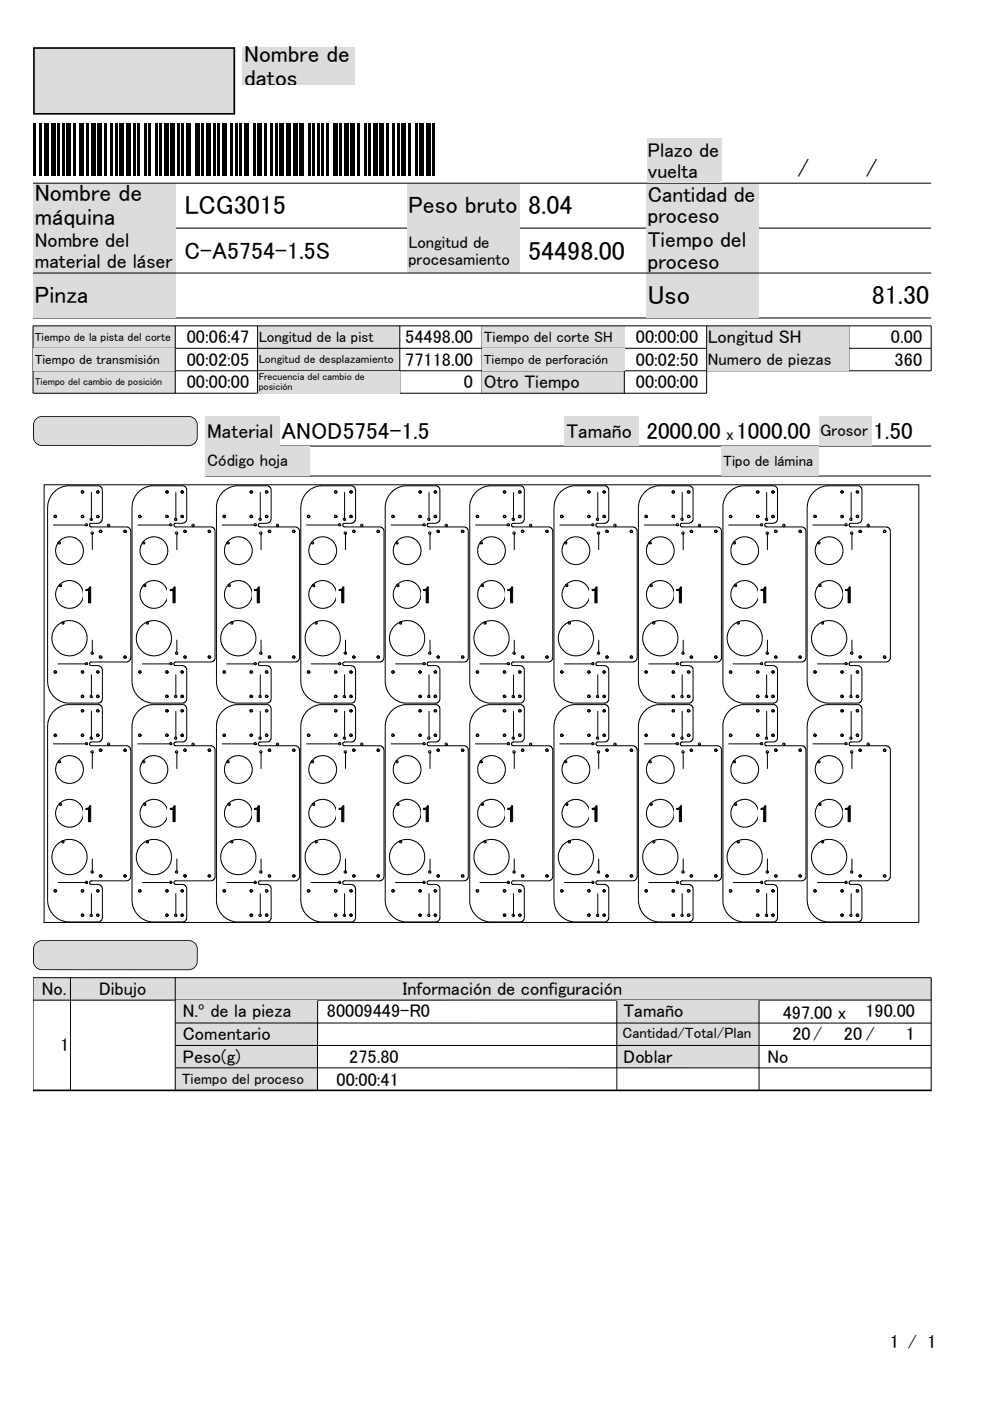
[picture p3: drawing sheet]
<svg xmlns="http://www.w3.org/2000/svg" width="210mm" height="297mm" viewBox="0 0 210 297" stroke-linecap="round" stroke-linejoin="round" font-family="sans-serif">
<defs><g id="words">
<g font-size="5.5">
<text x="39.1" y="45.4">LCG3015</text>
<text x="112" y="45.4">8.04</text>
<text x="112" y="55.1">54498.00</text>
<text x="137.4" y="64.5">Uso</text>
<text x="184.9" y="64.5">81.30</text>
</g>
<g font-size="5">
<text x="169.2" y="37.3">/</text>
<text x="183.7" y="37.3">/</text>
<text x="7.4" y="42.7">Nombre de</text>
<text x="7.4" y="47.8">máquina</text>
<text x="86.6" y="45.2">Peso bruto</text>
<text x="39.1" y="54.9">C-A5754-1.5S</text>
<text x="7.4" y="64.3">Pinza</text>
<text x="17.7" y="127.9">1</text>
<text x="35.6" y="127.9">1</text>
<text x="53.4" y="127.9">1</text>
<text x="71.4" y="127.9">1</text>
<text x="89.3" y="127.9">1</text>
<text x="107.2" y="127.9">1</text>
<text x="125.1" y="127.9">1</text>
<text x="143" y="127.9">1</text>
<text x="160.9" y="127.9">1</text>
<text x="178.8" y="127.9">1</text>
<text x="17.7" y="174.3">1</text>
<text x="35.6" y="174.3">1</text>
<text x="53.4" y="174.3">1</text>
<text x="71.4" y="174.3">1</text>
<text x="89.3" y="174.3">1</text>
<text x="107.2" y="174.3">1</text>
<text x="125.1" y="174.3">1</text>
<text x="143" y="174.3">1</text>
<text x="160.9" y="174.3">1</text>
<text x="178.8" y="174.3">1</text>
</g>
<g font-size="4.9">
<text x="51.8" y="13.1">Nombre de</text>
<text x="51.8" y="18.2">datos</text>
<text x="59.7" y="93.2">ANOD5754-1.5</text>
<text x="137.1" y="93.2">2000.00</text>
<text x="156.1" y="93.2">1000.00</text>
<text x="185.2" y="93.2">1.50</text>
</g>
<g font-size="4.6">
<text x="137.4" y="42.8">Cantidad de</text>
<text x="137.4" y="47.4">proceso</text>
<text x="137.4" y="52.5">Tiempo del</text>
<text x="137.4" y="57">proceso</text>
</g>
<g font-size="4.2">
<text x="137.4" y="33.4">Plazo de</text>
<text x="137.4" y="37.7">vuelta</text>
<text x="7.4" y="52.4">Nombre del</text>
<text x="7.4" y="56.7">material de láser</text>
<text x="43.9" y="92.8">Material</text>
<text x="120.1" y="92.8">Tamaño</text>
</g>
<text font-size="4" x="188.8" y="285.9">1 / 1</text>
<g font-size="3.9">
<text x="39.6" y="72.7">00:06:47</text>
<text x="39.6" y="77.5">00:02:05</text>
<text x="86" y="77.5">77118.00</text>
<text x="86" y="72.7">54498.00</text>
<text x="134.9" y="77.5">00:02:50</text>
<text x="134.9" y="72.7">00:00:00</text>
<text x="150.1" y="72.7">Longitud SH</text>
<text x="189" y="72.7">0.00</text>
<text x="189.8" y="77.5">360</text>
<text x="39.6" y="82.3">00:00:00</text>
<text x="98.4" y="82.3">0</text>
<text x="102.6" y="82.3">Otro Tiempo</text>
<text x="134.9" y="82.3">00:00:00</text>
<text x="8.9" y="210.9">No.</text>
<text x="21" y="210.9">Dibujo</text>
<text x="38.8" y="215.7">N.º de la pieza</text>
<text x="69.3" y="215.7">80009449-R0</text>
<text x="85.5" y="210.9">Información de configuración</text>
<text x="132.2" y="215.7">Tamaño</text>
<text x="166" y="215.9">497.00 x</text>
<text x="183.6" y="215.7">190.00</text>
<text x="38.8" y="220.5">Comentario</text>
<text x="168.1" y="220.5">20/</text>
<text x="179" y="220.5">20 /</text>
<text x="192.1" y="220.5">1</text>
<text x="12.8" y="222.8">1</text>
<text x="38.8" y="225.3">Peso(g)</text>
<text x="74.1" y="225.3">275.80</text>
<text x="132.2" y="225.3">Doblar</text>
<text x="162.8" y="225.3">No</text>
<text x="71.4" y="230.2">00:00:41</text>
</g>
<g font-size="3.5">
<text x="86.6" y="52.6">Longitud de</text>
<text x="86.6" y="56.1">procesamiento</text>
<text x="150.1" y="77.4">Numero de piezas</text>
<text x="154" y="93.2">x</text>
<text x="174" y="92.4">Grosor</text>
<text x="43.9" y="98.8">Código hoja</text>
</g>
<g font-size="3.2">
<text x="54.9" y="72.6">Longitud de la pist</text>
<text x="102.6" y="72.6">Tiempo del corte SH</text>
<text x="153.4" y="98.7">Tipo de lámina</text>
<text x="132" y="220.2">Cantidad/Total/Plan</text>
<text x="38.6" y="229.8">Tiempo del proceso</text>
</g>
<g font-size="2.8">
<text x="7.4" y="77.1">Tiempo de transmisión</text>
<text x="102.6" y="77.1">Tiempo de perforación</text>
</g>
<g font-size="2.5">
<text x="7.4" y="72.2">Tiempo de la pista del corte</text>
<text x="54.9" y="77">Longitud de desplazamiento</text>
</g>
<g font-size="2.1">
<text x="7.4" y="81.6">Tiempo del cambio de posición</text>
<text x="54.9" y="80.6">Frecuencia del cambio de</text>
<text x="54.9" y="82.6">posición</text>
</g>
</g></defs>
<path d="M7 48.4h190.5M7 67.4h190.5" fill="none" stroke="#000" stroke-width=".21"/>
<path d="M86.4 38.8h23.8v9.6h-23.8z" fill="#dcdcdc"/>
<g fill="#000">
<path d="M7 26.1h.5v11.2h-.5zM8.4 26.1h.5v11.2h-.5zM9.4 26.1h.9v11.2h-.9zM10.8 26.1h.9v11.2h-.9zM12.2 26.1h.5v11.2h-.5zM13.1 26.1h.5v11.2h-.5zM14.1 26.1h.9v11.2h-.9zM15.5 26.1h.5v11.2h-.5zM16.9 26.1h.9v11.2h-.9zM18.3 26.1h.5v11.2h-.5zM19.3 26.1h.9v11.2h-.9zM20.7 26.1h.9v11.2h-.9z"/>
<path d="M22.1 26.1h.5v11.2h-.5zM23.5 26.1h.5v11.2h-.5zM24.4 26.1h.5v11.2h-.5zM25.4 26.1h.9v11.2h-.9zM26.8 26.1h.9v11.2h-.9zM28.2 26.1h.5v11.2h-.5zM29.1 26.1h.5v11.2h-.5zM30.6 26.1h.4v11.2h-.4zM31.5 26.1h.5v11.2h-.5zM32.9 26.1h.5v11.2h-.5zM33.9 26.1h.4v11.2h-.4zM34.8 26.1h1v11.2h-1z"/>
<path d="M36.2 26.1h.9v11.2h-.9zM37.6 26.1h.5v11.2h-.5zM38.6 26.1h.4v11.2h-.4zM39.5 26.1h.9v11.2h-.9zM41.4 26.1h.9v11.2h-.9zM42.8 26.1h.5v11.2h-.5zM43.8 26.1h.9v11.2h-.9zM45.2 26.1h.4v11.2h-.4zM46.1 26.1h.5v11.2h-.5zM47.1 26.1h.9v11.2h-.9zM48.9 26.1h.5v11.2h-.5zM49.9 26.1h.5v11.2h-.5z"/>
<path d="M50.8 26.1h.5v11.2h-.5zM51.8 26.1h.9v11.2h-.9zM53.6 26.1h.5v11.2h-.5zM54.6 26.1h.9v11.2h-.9zM56 26.1h.5v11.2h-.5zM57.4 26.1h.5v11.2h-.5zM58.4 26.1h.4v11.2h-.4zM59.3 26.1h.9v11.2h-.9zM60.7 26.1h1v11.2h-1zM62.1 26.1h1v11.2h-1zM63.5 26.1h1v11.2h-1zM65.4 26.1h.5v11.2h-.5z"/>
<path d="M66.4 26.1h.4v11.2h-.4zM67.3 26.1h.5v11.2h-.5zM68.2 26.1h.5v11.2h-.5zM69.2 26.1h.5v11.2h-.5zM70.6 26.1h.9v11.2h-.9zM72 26.1h.5v11.2h-.5zM73 26.1h.9v11.2h-.9zM74.4 26.1h.9v11.2h-.9zM75.8 26.1h.4v11.2h-.4zM77.2 26.1h.5v11.2h-.5zM78.1 26.1h.5v11.2h-.5zM79.1 26.1h.9v11.2h-.9z"/>
<path d="M80.5 26.1h.9v11.2h-.9zM81.9 26.1h.5v11.2h-.5zM83.3 26.1h.5v11.2h-.5zM84.3 26.1h.4v11.2h-.4zM85.2 26.1h.9v11.2h-.9zM86.6 26.1h.5v11.2h-.5zM88 26.1h.5v11.2h-.5zM89 26.1h.9v11.2h-.9zM90.4 26.1h.9v11.2h-.9zM91.8 26.1h.5v11.2h-.5z"/>
</g>
<g fill="#dcdcdc">
<path d="M7 38.8h30.2v9.6h-30.2z"/>
<path d="M137.2 38.8h23.8v9.6h-23.8z"/>
<path d="M137.2 48.4h23.8v9.5h-23.8z"/>
<path d="M137.2 57.9h23.8v9.5h-23.8z"/>
</g>
<path d="M7 38.8h190.5" fill="none" stroke="#000" stroke-width=".21"/>
<g fill="#dcdcdc">
<path d="M86.4 48.4h23.8v9.5h-23.8z"/>
<path d="M7 57.9h30.2v9.5h-30.2z"/>
<path d="M7 48.4h30.2v9.5h-30.2z"/>
</g>
<path d="M7 57.9h190.5" fill="none" stroke="#000" stroke-width=".21"/>
<path d="M137.2 29.3h15.9v9.5h-15.9z" fill="#dcdcdc"/>
<path d="M102.3 69.1v14.3M180 69.1v9.5" fill="none" stroke="#000" stroke-width=".21"/>
<path d="M102.3 78.6h30.1v4.8h-30.1z" fill="#dcdcdc"/>
<path d="M132.4 69.1v14.3" fill="none" stroke="#000" stroke-width=".21"/>
<g fill="#dcdcdc">
<path d="M7 69.1h30.2v4.8h-30.2z"/>
<path d="M54.6 73.9h30.2v4.7h-30.2z"/>
<path d="M102.3 69.1h30.1v4.8h-30.1z"/>
<path d="M7 78.6h30.2v4.8h-30.2z"/>
</g>
<path d="M7 78.6h190.5" fill="none" stroke="#000" stroke-width=".21"/>
<path d="M54.6 69.1h30.2v4.8h-30.2z" fill="#dcdcdc"/>
<path d="M7 69.1v14.3h142.9M7 73.9h190.5M197.5 69.1v9.5" fill="none" stroke="#000" stroke-width=".21"/>
<g fill="#dcdcdc">
<path d="M7 73.9h30.2v4.7h-30.2z"/>
<path d="M149.9 69.1h30.2v4.8h-30.2z"/>
</g>
<path d="M84.8 69.1v14.3" fill="none" stroke="#000" stroke-width=".21"/>
<path d="M149.9 73.9h30.2v4.7h-30.2z" fill="#dcdcdc"/>
<path d="M7 69.1h190.5" fill="none" stroke="#000" stroke-width=".21"/>
<path d="M102.3 73.9h30.1v4.7h-30.1z" fill="#dcdcdc"/>
<path d="M37.2 69.1v14.3M149.9 69.1v14.3" fill="none" stroke="#000" stroke-width=".21"/>
<path d="M54.6 78.6h30.2v4.8h-30.2z" fill="#dcdcdc"/>
<path d="M54.6 69.1v14.3" fill="none" stroke="#000" stroke-width=".21"/>
<path d="M7.6 88.8l.8-.5 .5-.1h31.1a1.9 1.9 0 0 1 1.9 1.9v2.6a1.9 1.9 0 0 1-1.9 1.9h-31.1a1.91 1.91 0 0 1-1.9-1.9l.1-3.1z" fill-rule="evenodd" fill="#dcdcdc"/>
<path d="M7.5 88.9l-.5 1.2v2.9l.4 .7a1.35 1.35 0 0 0 1.3 .9h31.5a1.89 1.89 0 0 0 1.7-1.7v-3l-.3-.9a1.35 1.35 0 0 0-1.4-.8h-31.5l-.5 .2zM7.8 88.8l1.1-.4h31.2a1.8 1.8 0 0 1 1.4 .8l.3 .7-.1 3a1.76 1.76 0 0 1-1.6 1.5l-31.6-.1-.8-.4-.5-1v-3l.1-.4z" fill="#000"/>
<path d="M43.5 94.6h154M43.5 100.9h154" fill="none" stroke="#000" stroke-width=".21"/>
<g fill="#dcdcdc">
<path d="M153.1 94.6h20.6v6.3h-20.6z"/>
<path d="M43.5 88.2h15.9v6.4h-15.9z"/>
<path d="M119.7 88.2h15.9v6.4h-15.9z"/>
<path d="M173.7 88.2h11.1v6.4h-11.1z"/>
<path d="M43.5 94.6h22.2v6.3h-22.2z"/>
</g>
<g fill="none" stroke="#000" stroke-width=".21">
<path d="M9.4 102.8h185.5v92.8h-185.5zM11.3 111.3h7.1M11.8 109.6h.3M12.5 114.9l.7-.7 1.2-.4 1.3 .1 1.1 .7 .7 1 .2 .9-.2 1.3-.4 .7-.9 .8-1 .4-1.3-.1-.9-.5-.9-1-.3-1.1 .3-1.6 .3-.4 .2 .1M17.3 109.3h.3v.4h-.3zM17.5 109.6h.3M17.5 104.4h.3M19.4 104.4v5.8M19.6 113.1v3.4M20.6 109.3h.3v.4l-.4-.1zM20.8 109.6h.3M20.8 104.4h.3"/>
<path d="M21.4 112.7h.3M23.1 111.4v.3h-3.8l-.3-.3 .2-.4 1.8-.1 .7-.6v-6.4l-.1-.5-.5-.4h-6.8l-.9 .1-1 .5-.8 .6-1.1 1.6-.4 1.6v37.3l.3 1.4 .8 1.3 1 1 1.5 .6 7.3 .1 .3-.2 .3-.2 .1-.5v-6.5l-.6-.5-1.9-.1-.2-.3 .1-.4h7.8l.4-.2 .4-.5v-27.1l-.2-.5-.6-.4h-3.8M26.6 112.7h.2M29.2 111.3h7.1M29.5 109.3h.3v.4l-.4-.1zM29.7 109.6h.3M30.4 114.9l.8-.7 1.1-.4 1 .1 1.1 .4 .8 1 .3 .8v1.3l-.5 1.1-.9 .8-1 .4-1.2-.1-1-.5-.8-.8-.4-1.2 .2-1.5 .4-.6 .2 .1M35.2 109.3h.4v.4l-.4-.1zM35.5 109.6h.2M35.5 104.4h.2M37.1 109.9h.3v.4l-.4-.1zM37.3 104.4v5.8"/>
<path d="M37.5 113.1v3.4M38.7 109.6h.3M38.7 104.4h.3M39.3 112.7h.3M41 111.4v.3h-3.7l-.4-.3v-.3l.2-.1h1.6l.5-.2 .4-.6v-6.5l-.4-.6h-7.6l-1.7 .7-.8 .7-.6 .9-.5 1.9v37.5l.4 1.6 .8 1.2 .9 .8 1.5 .6h7.5l.5-.6v-6.5l-.2-.5-.4-.2-1.9-.1-.2-.2 .1-.4 .2-.1h7.6l.5-.2 .3-.5v-27.3l-.3-.5-.5-.2h-3.8M44.4 112.7h.3M47.1 111.3h7.1M47.6 109.6h.3M48.3 114.9l.7-.7 1.2-.4 1.3 .1 .8 .5 .8 .9 .4 1.1-.1 1.1-.5 1.1-.9 .7-1 .4-1.3-.1-1-.5-.7-.9-.4-1 .2-1.6 .4-.6 .2 .1M53.3 109.6h.3M53.3 104.4h.3M55 109.9h.3l.1 .3-.4 .1z"/>
<path d="M55.2 104.4v5.8M55.4 113.1v3.4M56.4 109.3h.3v.4h-.3zM56.6 109.6h.3M56.6 104.4h.3M57 112.4l.3 .1v.3h-.4zM57.2 112.7h.3M58.6 111.3l.4-.1v.4h-.3zM58.9 111.4v.3h-3.9l-.2-.2v-.3l.2-.2 2-.2 .3-.2 .2-.4v-6.4l-.2-.4-.4-.4h-6.8l-.9 .1-1 .5-.7 .5-1.1 1.4-.5 1.6v37.8l.4 1.5 .8 1.2 1.3 1 1.1 .4 7.3 .1 .3-.2 .4-.6v-6.4l-.1-.3-.5-.4-1.9-.1-.2-.3v-.3l.2-.1 7.9-.1 .4-.2 .2-.5v-27.1l-.2-.5-.6-.3h-3.8M62.4 112.7h.2M65 111.3h7.1M65.5 109.6h.3"/>
<path d="M66.2 114.9l.7-.7 1.2-.4 1.2 .1 1.1 .6 .7 .9 .3 1-.1 1-.4 1.1-1 .8-1 .4-1.2-.1-1-.5-.9-1-.3-1.1 .3-1.6 .3-.4 .2 .1M71 109.3h.3v.4l-.3-.1zM71.2 109.6h.3M71.2 104.4h.3M73.1 104.4v5.8M73.3 113.1v3.4M74.3 109.3h.3v.4l-.4-.1zM74.5 109.6h.3M74.5 104.4h.3M75.1 112.7h.3M76.8 111.4v.3h-3.8l-.3-.3 .2-.4 1.8-.1 .7-.6v-6.5l-.2-.5-.4-.3h-6.8l-.9 .1-1 .5-.8 .6-1.1 1.6-.4 1.6v37.2l.3 1.5 .8 1.3 1.1 1 1.4 .6 7.3 .1 .3-.2 .3-.2 .1-.5v-6.5l-.6-.5-2-.1-.1-.3 .1-.4h7.8l.6-.3 .2-.4v-27.1l-.2-.6-.4-.3h-4M80.1 112.4l.3 .1v.3h-.4z"/>
<path d="M80.3 112.7h.2M83 111.3h7M83.2 109.3h.3v.4l-.4-.1zM83.4 109.6h.3M84.1 114.9l.8-.7 1.1-.4 1 .1 1.1 .4 .8 1 .4 1.2-.1 1.1-.5 .9-.9 .8-1 .4-1.2-.1-1-.5-.8-.8-.4-1.2v-.9l.3-.7 .3-.5 .2 .1M89 104.1h.3v.4h-.4zM89.2 109.6h.2M89.2 104.4h.2M90.8 109.9h.3v.4l-.4-.1zM91 104.4v5.8M91.2 113.1v3.4M92.4 109.6h.3"/>
<path d="M92.4 104.4h.3M93 112.7h.3M94.7 111.4v.3h-3.7l-.4-.3v-.3l.2-.1 2-.2 .5-.6v-6.5l-.4-.6h-7.6l-1.7 .7-.8 .7-.6 .9-.5 1.9v37.5l.3 1.4 .9 1.4 .9 .8 1.5 .6 7.3 .1 .5-.3 .2-.4v-6.5l-.2-.5-.4-.2-1.9-.1-.2-.2 .2-.5h7.7l.5-.2 .3-.4v-27.4l-.3-.5-.5-.2h-3.8M98.1 112.7h.3M100.9 111.3h7M101.3 109.6h.3M102 114.9l.7-.7 1.2-.4 1.3 .1 1.1 .7 .4 .5 .5 1.3-.1 1.1-.5 1.1-1 .8-.9 .3-1.3-.1-1-.5-.7-.9-.4-1 .2-1.6 .4-.6 .2 .1M107 109.6h.3M107 104.4h.3M108.9 104.4v5.8M109.1 113.1v3.4M110.1 109.3h.3v.4l-.4-.1z"/>
<path d="M110.3 109.6h.3M110.3 104.4h.3M110.9 112.7h.3M112.3 111.3l.4-.1v.4h-.3zM112.6 111.4v.3h-3.8l-.3-.3 .3-.4 1.9-.2 .3-.2 .2-.4v-6.4l-.2-.4-.4-.4h-6.8l-.9 .1-1 .5-.8 .6-1.1 1.5-.4 1.4v37.8l.4 1.5 .8 1.2 .9 .8 1.5 .6 7.3 .1 .3-.2 .4-.6v-6.4l-.1-.3-.5-.4-1.9-.1-.2-.3v-.3l.3-.1h7.6l.5-.2 .3-.6v-27.1l-.3-.6-.5-.2h-3.8M116.1 112.7h.2M118.7 111.3h7.1M119.2 109.6h.3M119.9 114.9l.7-.7 1.2-.4 1.2 .1 1.1 .6 .6 .8 .4 1.1-.1 1-.4 1.1-1 .8-1 .4-1.2-.1-1-.5-.8-.9-.4-1.3 .2-1.3 .4-.6 .2 .1M124.7 109.3h.3v.4l-.3-.1zM125 109.6h.2M125 104.4h.2"/>
<path d="M126.8 104.4v5.8M127 113.1v3.4M128 104.1h.3v.4h-.3zM128.2 109.6h.3M128.2 104.4h.3M128.8 112.7h.3M130.5 111.4v.3h-3.8l-.3-.3v-.3l.3-.1 1.9-.2 .5-.5v-6.5l-.2-.5-.4-.3h-6.8l-.9 .1-1 .5-.8 .6-1 1.4-.4 .9-.1 1v37l.3 1.6 .8 1.3 1.1 1 1.4 .6h7.5l.3-.2 .2-.5v-6.5l-.6-.6-2-.1-.1-.3 .1-.4h7.8l.6-.3 .2-.4v-27.2l-.2-.5-.4-.3h-4M134 112.7h.2M136.7 111.3h7M136.9 109.3h.3v.4l-.4-.1zM137.1 109.6h.3M137.8 114.9l.8-.7 1.1-.4 1 .1 1.1 .4 .8 1 .4 1.2-.1 1.1-.5 .9-.9 .8-1 .4-1.2-.1-1-.5-.9-.9-.3-1.1 .2-1.5 .4-.6 .2 .1"/>
<path d="M142.9 109.6h.2M142.9 104.4h.2M143.4 111.1h.4l.1 .3h-.4zM144.5 109.9h.3v.4l-.4-.1zM144.7 104.4v5.8M144.9 113.1v3.4M146.1 109.6h.3M146.1 104.4h.3M146.5 112.4l.3 .1v.3h-.4zM146.7 112.7h.3M148.4 111.4v.3h-3.7l-.4-.3 .2-.4 2-.2 .5-.6v-6.5l-.4-.6h-7.6l-1.1 .4-.7 .4-.7 .6-.6 1.1-.5 1.7v37.5l.2 1.1 1 1.7 1.3 1 1.1 .4 7.3 .1 .5-.3 .2-.4v-6.5l-.2-.5-.4-.2-1.9-.1-.2-.3 .2-.4h7.7l.5-.2 .3-.4v-27.4l-.3-.5-.5-.2h-3.8M151.8 112.7h.4"/>
<path d="M154.6 111.3h7M154.8 109.3h.3v.4l-.3-.1zM155 109.6h.3M155.7 114.9l.7-.7 1.2-.4 1 .1 1.1 .5 .7 .7 .5 1.3-.1 1.1-.5 1.1-1 .8-.9 .3-1.2-.1-1.1-.5-.7-.9-.4-1.1 .2-1.5 .4-.6 .2 .1M160.7 109.6h.4M160.7 104.4h.4M162.6 104.4v5.8M162.8 113.1v3.4M163.8 109.3h.3v.4l-.4-.1zM164 109.6h.3M164 104.4h.3M164.6 112.7h.3"/>
<path d="M166 111.3l.4-.1 .1 .3-.2 .2-.2-.1zM166.3 111.4v.3h-3.8l-.3-.2 .2-.5 2-.2 .3-.2 .2-.4v-6.4l-.2-.5-.4-.3h-6.8l-.9 .1-1 .5-.8 .6-.6 .7-.6 1-.3 1.2v37.8l.3 1.3 .9 1.4 .9 .8 1.5 .6 7.3 .1 .3-.2 .4-.6v-6.4l-.1-.3-.5-.4-1.9-.1-.2-.6 .3-.1h7.6l.5-.2 .3-.6v-27.1l-.3-.6-.5-.2h-3.8M169.6 112.4l.3 .1v.3h-.4zM169.8 112.7h.2M172.4 111.3h7.1M172.9 109.6h.3M173.6 114.9l.7-.7 1.2-.4 1.1 .1 1.2 .6 .6 .8 .4 1.1-.1 1-.4 1.1-.8 .7-1.2 .5-1.2-.1-1-.5-.8-.9-.4-1.3 .3-1.5 .3-.4 .2 .1M178.4 109.3h.3v.4l-.3-.1zM178.5 104.1h.2v.4h-.3zM178.7 109.6h.2M178.7 104.4h.2M180.5 104.4v5.8"/>
<path d="M180.7 113.1v3.4M181.9 109.6h.3M181.9 104.4h.3M182.5 112.7h.3M184 111.2l.3 .1v.3h-.3zM184.2 111.4v.3h-3.8l-.3-.3v-.3l.3-.1 1.9-.2 .5-.5v-6.5l-.2-.5-.4-.3h-6.8l-.8 .1-1.5 .8-.9 .8-.5 .9-.5 1.9v37l.2 1.4 .9 1.5 .9 .9 1.6 .7 7.3 .1 .4-.2 .3-.6v-6.5l-.6-.6-1.9-.1-.2-.3 .1-.3 7.8-.1 .6-.3 .2-.5v-27.1l-.1-.4-.5-.4h-4M187.7 112.7h.2M12.7 123.9l.8-.6 1.3-.2 1.1 .2 1.1 .8 .5 1 .2 1.2-.2 .9-.7 1-1.3 .7-1.1 .1-.9-.3-.8-.6-.7-1.1-.2-1.2 .4-1.3 .5-.5 .2 .2M13.2 131.9h.3v.3l-.3 .1zM13.4 131.8l1.5-.2 1.5 .3 1.1 .9 .7 1.1 .3 1.6-.3 1.3-.7 1.1-1.3 .9-1.3 .3-1.5-.3-1.4-.9-.7-1.2-.3-1.5 .4-1.6 1-1.2 .9-.5 .1 .2M19.6 135.7v2.8M21.4 139.4h.3"/>
<path d="M26.6 139.4h.2M30.6 123.9l.9-.6 1.1-.2 1.2 .2 .7 .5 .7 .8 .4 1.2-.1 .9-.5 1.1-1 .9-.9 .3-1.2-.1-1.1-.6-.8-.9-.3-1 .2-1.6 .6-.8 .2 .2M31.1 131.9h.3v.4l-.4-.1zM31.3 131.8l1.2-.2 1.5 .2 1.4 1 .7 1.1 .3 1-.2 1.7-.8 1.3-1.3 .9-1.3 .3-1.6-.3-1.3-.9-.8-1.3-.2-1.5 .3-1.3 .5-.8 .6-.6 .9-.5 .1 .2M37.5 135.7v2.8M39.3 139.4h.3M44.4 139.4h.3M48.5 123.9l.8-.6 1.2-.2 1 .1 .9 .5 .7 .9 .4 1-.2 1.5-.4 .8-.9 .7-1.1 .4-1.1-.1-1.1-.6-.8-.9-.3-1 .2-1.5 .6-.9 .2 .2M49.2 131.8l1.2-.2 1.5 .2 1 .6 1.1 1.3 .3 1.2v1l-.3 .9-.9 1.3-1.1 .7-1.3 .3-1.6-.3-1.5-1.1-.6-1.1-.2-1.7 .4-1.4 1-1.1 .9-.5 .1 .2M55.4 135.7v2.8M57 139.1h.3v.4h-.4zM57.2 139.4h.3"/>
<path d="M62.4 139.4h.2M66.4 123.9l.8-.6 1.2-.2 1 .1 1 .6 .7 .8 .3 1.1-.1 1-.7 1.3-.7 .6-1 .4-1.2-.1-1.1-.6-.8-1-.3-1 .1-.9 .2-.7 .6-.7 .2 .2M66.9 131.9h.3v.3l-.3 .1zM67.1 131.8l1.2-.2 1.4 .2 1.2 .6 .9 1.2 .4 1.2-.1 1.4-.5 1.2-1.2 1.1-1.8 .6-1.3-.2-.8-.4-.8-.6-.6-.9-.4-1.2v-1l.3-1 .5-.8 .6-.6 .9-.5 .1 .2M73.3 135.7v2.8M75.1 139.4h.3M80.1 139.1h.3v.4h-.4zM80.3 139.4h.2M84.3 123.9l.9-.6 1.1-.2 1.2 .2 .7 .5 .7 .8 .4 1.2-.1 .9-.5 1.1-1 .9-.9 .3-1.2-.1-1.1-.6-.8-.9-.3-1v-.9l.3-.9 .5-.6 .2 .2M84.8 131.9h.3l.1 .2-.1 .2-.4-.1zM85 131.8l1.2-.2 1.5 .2 1.4 1 .7 1.1 .3 .9-.1 1.2-.2 .8-.7 1.1-1.3 .9-1.3 .3-1.6-.3-1.2-.8-.8-1.2-.3-1.2 .3-1.7 .3-.6 .8-.9 .9-.5 .1 .2M91.2 135.7v2.8"/>
<path d="M93 139.4h.3M98.1 139.4h.3M102.2 123.9l.8-.6 1.3-.2 1.3 .3 1 .8 .5 1 .1 1.3-.5 1.2-.6 .7-1.1 .5-1.1 .1-1.2-.4-.8-.7-.6-1.3v-1l.6-1.3 .3-.3 .2 .2M102.9 131.8l1.2-.2 1.5 .2 1 .6 1.1 1.3 .3 1.2v1l-.3 .9-.5 .9-1.5 1.1-1.2 .3-1.7-.3-1.3-.9-.8-1.3-.2-1.7 .4-1.4 1-1.1 .9-.5 .1 .2M109.1 135.7v2.8M110.9 139.4h.3M116.1 139.4h.2M120.1 123.9l.8-.6 1.3-.2 1.1 .2 1.1 .8 .6 1 .1 1.3-.3 1-.7 .9-1 .5-1.3 .2-1.2-.4-.8-.7-.5-1.1-.1-1 .5-1.4 .4-.4 .2 .2M120.6 131.9h.3l-.1 .4-.3-.1zM120.8 131.8l1.5-.2 1.5 .3 1.1 .9 .7 1.1 .3 1.2-.2 1.5-.8 1.3-1.3 .9-1.3 .3-1.5-.3-1.4-.9-.7-1.1-.3-1v-1l.3-1 .5-.8 .6-.6 .9-.5 .1 .2M127 135.7v2.8M128.8 139.4h.3"/>
<path d="M134 139.4h.2M138 123.9l.9-.6 1.1-.2 1.2 .2 .9 .6 .7 1 .2 .9-.1 .9-.6 1.2-.8 .7-1 .4-1.2-.1-1.2-.6-.7-.9-.3-1v-.9l.3-.9 .5-.6 .2 .2M138.7 131.8l1.5-.2 1.4 .3 1.2 .9 .8 1.2 .2 1.4-.4 1.6-.8 1.1-1.4 .8-1.3 .2-1.3-.3-1.3-.9-.7-1.2-.3-1.6 .3-1.2 .4-.8 .6-.7 1-.5 .1 .2M144.9 135.7v2.8M146.5 139.1h.3v.4h-.4zM146.7 139.4h.3M151.8 139.4h.4M155.9 123.9l.8-.6 1.3-.2 1.3 .3 1 .8 .5 1.1 .1 1.2-.3 .9-.8 1-1.1 .5-1.1 .1-1.3-.5-.7-.6-.6-1.3v-1.1l.7-1.4 .2-.1 .2 .2M156.6 131.8l1.5-.2 1.5 .3 .7 .5 .6 .6 .6 1.2 .2 1.5-.4 1.3-.8 1.1-1.4 .8-1.3 .2-1.3-.3-1.3-.9-.7-1.2-.3-1.8 .4-1.2 1-1.3 .9-.5 .1 .2M162.8 135.7v2.8M164.6 139.4h.3M169.6 139.1h.3v.4h-.4z"/>
<path d="M169.8 139.4h.2M173.8 123.9l.8-.6 1.2-.2 1 .1 .9 .5 .8 .9 .3 1.1-.1 1.3-.6 1-.8 .6-1 .4-1.2-.1-1.1-.6-.8-1-.3-1.1 .3-1.5 .6-.7 .2 .2M174.3 131.9h.3l-.1 .4-.3-.1zM174.5 131.8l1.5-.2 1.5 .3 1.3 1.1 .6 1.2 .2 1.4-.4 1.5-.8 .9-1.1 .8-1.3 .3-1.5-.3-1.4-.9-.7-1.1-.3-1.1v-.8l.3-1 .5-.9 .6-.6 .9-.5 .1 .2M180.7 135.7v2.8M182.5 139.4h.3M187.7 139.4h.2M11.3 157.7h7.1M11.8 156h.3M11.8 142.5h.3M12.3 140.8h6.1M17.3 155.7h.3v.4h-.3z"/>
<path d="M17.3 142.3h.3v.4h-.3zM17.3 147.5l.3-.1v.4h-.3zM17.5 156h.3M17.5 150.7h.3M17.5 142.5h.3M17.5 147.7h.3M19.4 143.1v4.6M19.4 150.8v5.7M19.6 159.5v3.4M20.5 147.5h.4v.3h-.3zM20.6 142.3h.3l-.1 .4-.3-.1zM20.6 155.7h.3v.4l-.4-.1z"/>
<path d="M20.6 142.3h.3v.4l-.4-.1zM20.6 147.4l.3 .1v.3h-.4zM20.8 156h.3M20.8 150.7h.3M20.8 142.5h.3M20.8 147.7h.3M21.4 159.1h.3M23.1 157.8v.3h-3.8l-.3-.3 .2-.4 1.8-.1 .7-.6v-6.4l-.1-.5-.5-.4h-6.9l-.8 .1-1 .5-.8 .6-1.1 1.6-.4 1.6v37.3l.3 1.4 .8 1.3 1 1 1.5 .6 7.3 .1 .6-.4 .1-.5v-6.5l-.4-.4-.4-.2h-1.7l-.2-.3 .1-.4h7.8l.4-.2 .4-.4v-27.2l-.2-.6-.4-.3h-4M26.6 159.1h.2M29.2 157.7h7.1M29.5 142.3h.3v.4l-.4-.1zM29.5 155.7h.3v.4l-.4-.1z"/>
<path d="M29.7 156h.3M29.7 142.5h.3M30.2 140.8h6.1M35.2 155.7h.4v.4l-.4-.1zM35.2 142.3h.4v.4l-.4-.1zM35.3 147.4l.3 .1v.3h-.4zM35.5 156h.2M35.5 150.7h.2M35.5 142.5h.2M35.5 147.7h.2M37.1 147.5h.3v.3h-.4zM37.3 143.1v4.6"/>
<path d="M37.3 150.8v5.7M37.5 159.5v3.4M38.7 156h.3M38.7 150.7h.3M38.7 142.5h.3M38.7 147.7h.3M39.3 159.1h.3M41 157.8v.3h-3.8l-.3-.3v-.3l.2-.1 2.1-.2 .4-.6v-6.5l-.4-.6h-7.6l-1.7 .7-.8 .7-.6 .9-.5 1.8v37.6l.4 1.6 .8 1.2 .9 .8 1.5 .6h7.5l.5-.6v-6.5l-.2-.5-.4-.2-1.9-.1-.2-.2 .1-.4 .2-.1h7.6l.5-.2 .3-.5v-27.3l-.2-.4-.4-.3h-4M44.4 159.1h.3M47.1 157.7h7.1M47.4 142.3h.3l.1 .3-.4 .1zM47.6 142.5h.3"/>
<path d="M47.6 156h.3M48.1 140.8h6.1M53.3 156h.3M53.3 150.7h.3M53.3 142.5h.3M53.3 147.7h.3M55 147.5h.3l.1 .3-.4 .1zM55.2 143.1v4.6M55.2 150.8v5.7M55.4 159.5v3.4M56.4 155.7h.3v.4h-.3zM56.4 142.3h.3v.4h-.3z"/>
<path d="M56.4 147.5l.2-.1 .1 .4h-.3zM56.6 156h.3M56.6 150.7h.3M56.6 142.5h.3M56.6 147.7h.3M57 158.8l.3 .1v.3h-.4zM57.2 159.1h.3M58.6 157.7l.4-.1v.4h-.3zM58.9 157.8v.3h-3.8l-.3-.2v-.3l.2-.2 2-.2 .3-.2 .2-.5v-6.3l-.2-.4-.4-.4h-6.9l-.8 .1-1 .5-.7 .5-1.1 1.4-.5 1.6v37.8l.4 1.5 .8 1.2 1.3 1 1.1 .4 7.3 .1 .3-.2 .4-.6v-6.4l-.1-.3-.5-.4-1.9-.1-.2-.3v-.3l.2-.1 7.9-.1 .5-.4 .1-.4v-27l-.2-.5-.4-.3h-4M62.4 159.1h.2M65 157.7h7.1M65.5 156h.3"/>
<path d="M65.5 142.5h.3M66 140.8h6.1M71 147.5l.3-.1v.4h-.3zM71 142.3h.3v.4l-.3-.1zM71 155.7h.3v.4l-.3-.1zM71.2 142.5h.3M71.2 147.7h.3M71.2 156h.3M71.2 150.7h.3M73.1 143.1v4.6M73.1 150.8v5.7M73.3 159.5v3.4"/>
<path d="M74.3 142.3h.3v.4l-.4-.1zM74.3 155.7h.3v.4l-.4-.1zM74.3 147.4l.3 .1v.3h-.4zM74.5 142.5h.3M74.5 147.7h.3M74.5 156h.3M74.5 150.7h.3M75.1 159.1h.3M76.8 157.8v.3h-3.8l-.3-.3 .2-.4 1.8-.1 .7-.6v-6.5l-.2-.5-.4-.3h-6.9l-.8 .1-1 .5-.8 .6-1.1 1.6-.4 1.6v37.2l.3 1.5 .8 1.3 1.1 1 1.4 .6 7.3 .1 .5-.3 .2-.6v-6.5l-.4-.4-.4-.2h-1.8l-.1-.3 .1-.4h7.8l.4-.2 .4-.4v-27.2l-.2-.6-.4-.3h-4M80.1 158.8l.3 .1v.3h-.4zM80.3 159.1h.2M83 157.7h7"/>
<path d="M83.2 142.3h.3v.4l-.4-.1zM83.2 155.7h.3v.4l-.4-.1zM83.4 142.5h.3M83.4 156h.3M83.9 140.8h6.1M89 150.5h.3v.4h-.4zM89.2 142.5h.2M89.2 147.7h.2M89.2 156h.2M89.2 150.7h.2M90.8 147.5h.3v.3h-.4zM91 143.1v4.6"/>
<path d="M91 150.8v5.7M91.2 159.5v3.4M92.4 142.5h.3M92.4 147.7h.3M92.4 156h.3M92.4 150.7h.3M93 159.1h.3M94.7 157.8v.3h-3.8l-.3-.3v-.3l.2-.1 2-.2 .5-.6v-6.5l-.4-.6h-7.6l-1.7 .7-.8 .7-.6 .9-.5 1.8v37.6l.3 1.4 .9 1.4 .9 .8 1.5 .6 7.3 .1 .5-.4 .2-.3v-6.5l-.2-.5-.4-.2-1.9-.1-.2-.2 .2-.5h7.7l.5-.2 .3-.4v-27.4l-.1-.3-.5-.4h-4M98.1 159.1h.3M100.9 157.7h7M101.1 142.3h.3l.1 .3-.4 .1zM101.3 156h.3"/>
<path d="M101.3 142.5h.3M101.8 140.8h6.1M107 156h.3M107 150.7h.3M107 147.7h.3M107 142.5h.3M108.9 143.1v4.6M108.9 150.8v5.7M109.1 159.5v3.4M110.1 147.5l.2-.1 .1 .4h-.4zM110.1 155.7h.3v.4l-.4-.1zM110.1 142.3h.3v.4l-.4-.1z"/>
<path d="M110.3 156h.3M110.3 147.7h.3M110.3 150.7h.3M110.3 142.5h.3M110.9 159.1h.3M112.3 157.7l.4-.1v.4h-.3zM112.6 157.8v.3h-3.8l-.3-.4v-.2l.4-.2 1.8-.1 .3-.2 .2-.5v-6.3l-.2-.4-.4-.4h-6.9l-.8 .1-1 .5-.8 .6-1.1 1.5-.4 1.4v37.8l.4 1.5 .8 1.2 .9 .8 1.5 .6 7.3 .1 .3-.2 .4-.6v-6.4l-.1-.3-.5-.4-1.9-.1-.2-.3v-.3l.3-.1h7.6l.5-.2 .3-.6v-27.1l-.2-.5-.4-.3h-4M116.1 159.1h.2M118.7 157.7h7.1M119.2 142.5h.3M119.2 156h.3M119.7 140.8h6.1"/>
<path d="M124.7 155.7h.3v.4l-.3-.1zM124.7 142.3h.3v.4l-.3-.1zM124.8 147.4l.2 .1v.3h-.3zM125 156h.2M125 142.5h.2M125 150.7h.2M125 147.7h.2M126.8 143.1v4.6M126.8 150.8v5.7M127 159.5v3.4M128 150.5h.3v.4h-.3zM128.2 156h.3"/>
<path d="M128.2 150.7h.3M128.2 142.5h.3M128.2 147.7h.3M128.8 159.1h.3M130.5 157.8v.3h-3.8l-.3-.3v-.3l.4-.2 1.8-.1 .5-.5v-6.5l-.2-.5-.4-.3h-6.9l-.8 .1-1 .5-.8 .6-1 1.4-.4 .9-.1 1v37l.3 1.5 .8 1.4 1.1 1 1.4 .6 7.3 .1 .4-.2 .3-.7v-6.4l-.6-.6-2-.1-.1-.3 .1-.4h7.8l.5-.2 .3-.7v-27l-.2-.5-.4-.3h-4M134 159.1h.2M136.7 157.7h7M136.9 155.7h.3v.4l-.4-.1zM136.9 142.3h.3v.4l-.4-.1zM137.1 156h.3M137.1 142.5h.3M137.6 140.8h6.1"/>
<path d="M142.6 142.3h.4v.3l-.4 .1zM142.9 156h.2M142.9 147.7h.2M142.9 150.7h.2M142.9 142.5h.2M143.4 157.5h.4l.1 .3h-.4zM143.4 140.6l.4-.1 .1 .3-.2 .1h-.2zM144.5 147.5h.3v.3h-.4zM144.7 150.8v5.7M144.7 143.1v4.6M144.9 159.5v3.4M146.1 156h.3"/>
<path d="M146.1 147.7h.3M146.1 150.7h.3M146.1 142.5h.3M146.5 158.8l.3 .1v.3h-.4zM146.7 159.1h.3M148.4 157.8v.3h-3.8l-.3-.3 .2-.4 2-.2 .5-.6v-6.5l-.4-.6h-7.6l-1.1 .4-.7 .4-.7 .6-.6 1.1-.5 1.6v37.6l.2 1.1 1 1.7 1.3 1 1.1 .4 7.3 .1 .5-.4 .2-.3v-6.5l-.2-.5-.4-.2-1.9-.1-.2-.2 .2-.5h7.7l.5-.2 .3-.4v-27.4l-.1-.3-.5-.4h-4M151.8 159.1h.4M154.6 157.7h7M154.8 142.3h.3v.4l-.3-.1zM154.8 155.7h.3v.4l-.3-.1zM155 142.5h.3M155 156h.3"/>
<path d="M155.5 140.8h6.1M160.7 142.5h.4M160.7 156h.4M160.7 150.7h.4M160.7 147.7h.4M162.6 143.1v4.6M162.6 150.8v5.7M162.8 159.5v3.4M163.8 155.7h.3v.4l-.4-.1zM163.8 142.3h.3v.4l-.4-.1zM163.8 147.4l.3 .1v.3h-.4zM164 156h.3"/>
<path d="M164 150.7h.3M164 142.5h.3M164 147.7h.3M164.6 159.1h.3M166 157.7l.4-.1 .1 .3-.2 .2-.2-.1zM166.3 157.8v.3h-3.8l-.3-.2v-.4l.4-.2 1.8-.1 .3-.2 .2-.5v-6.3l-.2-.5-.4-.3h-6.9l-.8 .1-1 .5-.8 .6-.6 .7-.6 1-.3 1.2v37.8l.3 1.3 .9 1.4 .9 .8 1.5 .6 7.3 .1 .3-.2 .4-.6v-6.4l-.1-.3-.5-.4-1.9-.1-.2-.6 .3-.1h7.6l.5-.2 .3-.6v-27.1l-.1-.4-.5-.4h-4M169.6 158.8l.3 .1v.3h-.4zM169.8 159.1h.2M172.4 157.7h7.1M172.9 156h.3M172.9 142.5h.3M173.4 140.8h6.1"/>
<path d="M178.4 155.7h.3v.4l-.3-.1zM178.4 142.3h.3v.4l-.3-.1zM178.5 150.5h.2v.4h-.3zM178.5 147.4l.2 .1v.3h-.3zM178.7 156h.2M178.7 150.7h.2M178.7 147.7h.2M178.7 142.5h.2M180.5 150.8v5.7M180.5 143.1v4.6M180.7 159.5v3.4M181.7 142.3h.3l.1 .3-.4 .1z"/>
<path d="M181.9 156h.3M181.9 150.7h.3M181.9 142.5h.3M181.9 147.7h.3M182.5 159.1h.3M184 157.6l.3 .1v.3h-.3zM184.2 157.8v.3h-3.8l-.3-.3v-.3l.4-.2 1.8-.1 .5-.5v-6.5l-.2-.5-.4-.3h-6.9l-.7 .1-1.5 .8-.9 .8-.5 .9-.5 1.9v37l.2 1.4 .9 1.5 .9 .9 1.6 .7 7.3 .1 .4-.2 .3-.7v-6.4l-.6-.6-1.9-.1-.2-.3 .1-.3 7.8-.1 .5-.2 .3-.7v-27l-.2-.5-.4-.3h-4M187.7 159.1h.2M12.5 161.3l.7-.7 1.2-.4 1.3 .1 1.1 .7 .7 1 .2 .9-.2 1.3-.4 .7-.9 .8-1 .4-1.3-.1-.9-.5-.9-1-.3-1.1 .3-1.6 .3-.4 .2 .1M12.7 170.3l.8-.6 1.3-.2 1.1 .2 1.1 .8 .5 1 .2 1.2-.2 .9-.7 1-1.3 .7-1.1 .1-.9-.3-.8-.6-.7-1.1-.2-1.2 .4-1.3 .5-.5 .2 .2M13.2 178.3h.3v.3l-.3 .1zM13.4 178.2l1.5-.2 1.4 .3 1.2 .9 .7 1.1 .3 1.6-.3 1.3-.7 1.1-1.3 .9-1.3 .3-1.6-.3-1.3-.9-.7-1.2-.3-1.5 .4-1.6 1-1.2 .8-.5 .2 .2"/>
<path d="M30.4 161.3l.8-.7 1.1-.4 1 .1 1.1 .4 .7 .8 .4 1v1.3l-.5 1.1-.9 .8-1 .4-1.2-.1-1-.5-.8-.8-.4-1.2 .2-1.5 .4-.6 .2 .1M30.6 170.3l.9-.6 1.1-.2 1.2 .2 .7 .5 .7 .8 .4 1.2-.1 .9-.5 1.1-1 .9-1 .3-1.3-.2-1.1-.6-.8-1.3-.1-1.2 .4-1.2 .4-.5 .2 .2M31.1 178.3h.3v.4l-.4-.1zM31.3 178.2l1.5-.2 1.4 .3 1.2 .9 .7 1.1 .3 1-.2 1.7-.8 1.3-1.3 .9-1.3 .3-1.6-.3-1.3-.9-.8-1.3-.2-1.5 .3-1.3 .5-.8 .6-.6 .9-.5 .1 .2M48.3 161.3l.7-.7 1.2-.4 1.3 .1 .8 .5 .8 .9 .4 1.1-.1 1.1-.5 1.1-.9 .7-1 .4-1.3-.1-1-.5-.7-.9-.4-1 .2-1.6 .4-.6 .2 .1M48.5 170.3l1.1-.7 1-.1 1.3 .3 1 .8 .4 .8 .2 1.4-.4 1-.7 1-1.1 .5-1.1 .1-1.2-.4-.7-.7-.6-1-.1-1.3 .6-1.3 .3-.3 .1 .2M49.2 178.2l1.5-.2 1.4 .3 1 .7 .9 1.1 .3 1.2v1l-.3 .9-.9 1.3-1.1 .7-1.3 .3-1.6-.3-1.5-1.1-.6-1.1-.2-1.7 .4-1.4 1-1.1 .8-.5 .2 .2M66.2 161.3l.7-.7 1.2-.4 1.2 .1 1.1 .6 .7 .9 .3 1-.1 1-.4 1.1-1 .8-1 .4-1.2-.1-1-.5-.9-1-.3-1.1 .3-1.6 .3-.4 .2 .1M66.4 170.3l.8-.6 1.2-.2 1 .1 1 .6 .7 .8 .3 1.1-.1 1-.7 1.3-.7 .6-1.1 .4-1.3-.2-1-.5-.8-1.3-.2-1.2 .6-1.5 .3-.3 .2 .2M66.9 178.3h.3v.3l-.3 .1zM67.1 178.2l1.5-.2 1.4 .3 .9 .5 .9 1.2 .4 1.2-.1 1.4-.5 1.2-1.2 1.1-1.2 .5-.9 .1-1-.2-.8-.4-.8-.6-.6-.9-.4-1.2v-1l.3-1 .5-.8 .6-.6 .8-.5 .2 .2M84.1 161.3l.8-.7 1.1-.4 1 .1 1.1 .4 .8 1 .4 1.2-.1 1.1-.5 .9-.9 .8-1 .4-1.2-.1-1-.5-.8-.8-.4-1.2v-.9l.3-.7 .3-.5 .2 .1"/>
<path d="M84.3 170.3l.9-.6 1.1-.2 1.2 .2 .7 .5 .7 .8 .4 1.2-.1 .9-.5 1.1-1 .9-1 .3-1.1-.1-1.2-.6-.7-.9-.3-1v-.9l.3-.9 .5-.6 .2 .2M84.8 178.3h.3l.1 .2-.1 .2-.4-.1zM85 178.2l1.5-.2 1.4 .3 1.2 .9 .7 1.1 .3 .9-.1 1.2-.2 .8-.7 1.1-1.3 .9-1.3 .3-1.6-.3-1.2-.8-.8-1.2-.3-1.3 .3-1.6 1-1.4 .9-.6 .2 .2M102 161.3l.7-.7 1.2-.4 1.3 .1 1.1 .7 .4 .5 .5 1.3-.1 1.1-.5 1.1-1 .8-.9 .3-1.3-.1-1-.5-.7-.9-.4-1 .2-1.6 .4-.6 .2 .1M102.2 170.3l.8-.6 1.3-.2 1.3 .3 1 .8 .5 1 .1 1.3-.5 1.2-.6 .7-1.1 .5-1.1 .1-1.2-.4-.7-.7-.6-1-.1-1.3 .6-1.3 .3-.3 .2 .2M102.9 178.2l1.5-.2 1.4 .3 1.2 .9 .7 .9 .3 1.2v1l-.3 .9-.7 1.1-1.3 .9-1.3 .3-1.6-.3-1.3-.9-.8-1.3-.2-1.7 .4-1.4 1-1.1 .8-.5 .2 .2M119.9 161.3l.7-.7 1.2-.4 1.2 .1 1.1 .6 .6 .8 .4 1.1-.1 1-.4 1.1-1 .8-1 .4-1.2-.1-1-.5-.8-.9-.4-1.3 .2-1.3 .4-.6 .2 .1M120.1 170.3l.8-.6 1.3-.2 1.2 .2 1 .8 .6 1 .1 1.3-.3 1-.7 .9-1 .5-1.3 .2-1-.3-.9-.8-.6-1.1-.1-1 .5-1.4 .4-.4 .2 .2M120.6 178.3h.3l-.1 .4-.3-.1zM120.8 178.2l1.5-.2 1.4 .3 1.2 .9 .7 1.1 .3 1.2-.2 1.5-.8 1.3-1.3 .9-1.3 .3-1.6-.3-1.3-.9-.7-1.1-.3-1v-1l.3-1 .5-.8 .6-.6 .8-.5 .2 .2M137.8 161.3l.8-.7 1.1-.4 1 .1 1.1 .4 .8 1 .4 1.2-.1 1.1-.5 .9-.9 .8-1 .4-1.2-.1-1-.5-.9-1-.3-1 .2-1.5 .4-.6 .2 .1M138 170.3l.9-.6 1.1-.2 1.2 .2 .9 .6 .7 1 .2 .9-.1 .9-.6 1.2-.8 .7-1.1 .4-1.1-.1-1.2-.6-.7-.9-.3-1v-.9l.3-.9 .5-.6 .2 .2"/>
<path d="M138.7 178.2l1.5-.2 1.4 .3 1.2 .9 .8 1.2 .2 1.4-.4 1.6-.8 1.1-1.4 .8-1.3 .2-1.3-.3-1.3-.9-.7-1.2-.3-1.2 .3-1.6 1-1.4 .9-.6 .2 .2M155.7 161.3l.7-.7 1.2-.4 1 .1 1.1 .5 .7 .7 .5 1.3-.1 1.1-.5 1.1-1 .8-.9 .3-1.2-.1-1.1-.5-.7-.9-.4-1.1 .2-1.5 .4-.6 .2 .1M155.9 170.3l.8-.6 1.3-.2 1.3 .3 1 .8 .5 1.1 .1 1.2-.3 .9-.8 1-1.1 .5-1.1 .1-1.1-.4-.8-.7-.7-1.3v-.9l.4-1.2 .5-.5 .2 .2M156.6 178.2l1.5-.2 1.4 .3 .8 .5 .6 .6 .6 1.2 .2 1.5-.4 1.3-.8 1.1-1.4 .8-1.3 .2-1.3-.3-1.3-.9-.7-1.3-.3-1.7 .4-1.2 .9-1.2 1-.6 .1 .2M173.6 161.3l.7-.7 1.2-.4 1.1 .1 1.2 .6 .6 .8 .4 1.1-.1 1-.4 1.1-.8 .7-1.2 .5-1.2-.1-1-.5-.8-.9-.4-1.3 .3-1.5 .3-.4 .2 .1M173.8 170.3l.8-.6 1.2-.2 1 .1 .9 .5 .8 .9 .3 1.1-.1 1.3-.6 1-.8 .6-1.1 .4-1.3-.2-1-.5-.7-1-.3-1.5 .2-.7 .4-.9 .3-.2 .2 .2M174.3 178.3h.3l-.1 .4-.3-.1zM174.5 178.2l1.5-.2 1.4 .3 1.2 .9 .8 1.4 .2 1.4-.4 1.5-.8 .9-1.1 .8-1.3 .3-1.6-.3-1.3-.9-.7-1.1-.3-1.1v-.8l.3-1 .5-.9 .6-.6 .9-.5 .1 .2M11.6 188.7h.3l.1 .2-.2 .2-.2-.1zM11.8 188.9h.3M12.3 187.1h6.1M17.3 188.7h.3v.4l-.3-.1z"/>
<path d="M17.5 194.1h.3M17.5 188.9h.3M18.2 186.9h.3v.3l-.3 .1zM19.4 189.5v4.6M19.6 182.1v2.8M20.5 193.9h.4v.3h-.3zM20.6 188.7h.3l-.1 .4-.2-.1zM20.6 188.7h.3v.4l-.3-.1zM20.6 193.8l.3 .1v.3h-.3zM20.8 188.9h.3M20.8 194.1h.3M21.4 185.8h.3"/>
<path d="M26.6 185.8h.2M29.5 188.7h.3v.4l-.3-.1zM29.7 188.9h.3M30.2 187.1h6.1M35.2 188.7h.4v.4l-.4-.1zM35.3 193.8l.3 .1v.3h-.4zM35.5 188.9h.2M35.5 194.1h.2M36.1 186.9h.3v.4l-.4-.1zM37.3 189.5v4.6M37.5 182.1v2.8M38.5 188.7h.3l.1 .2-.2 .2-.2-.1z"/>
<path d="M38.7 188.9h.3M38.7 194.1h.3M39.3 185.8h.3M44.4 185.8h.3M47.4 188.7h.3v.4l-.3-.1zM47.4 188.7h.3l.1 .3h-.4zM47.6 188.9h.3M48.1 187.1h6.1M53.1 188.7h.4l.1 .2-.2 .2-.3-.1zM53.3 188.9h.3M53.3 194.1h.3M55.2 189.5v4.6"/>
<path d="M55.4 182.1v2.8M56.4 188.7h.3v.4l-.3-.1zM56.6 188.9h.3M56.6 194.1h.3M57 185.5h.3v.4h-.4zM57.2 185.8h.3M62.4 185.8h.2M65.5 188.9h.3M66 187.1h6.1M71 193.9h.4l-.1 .3h-.3zM71 188.7h.3v.4l-.3-.1zM71.2 188.9h.3"/>
<path d="M71.2 194.1h.3M71.9 186.9h.3v.3l-.3 .1zM73.1 189.5v4.6M73.3 182.1v2.8M74.3 188.7h.3v.4l-.3-.1zM74.3 193.8l.3 .1v.3h-.3zM74.5 188.9h.3M74.5 194.1h.3M75.1 185.8h.3M80.1 185.5h.3v.4h-.4zM80.3 185.8h.2M83.2 188.7h.3v.4l-.3-.1z"/>
<path d="M83.4 188.9h.3M83.9 187.1h6.1M88.9 188.7h.4v.4l-.4-.1zM89 193.8l.3 .1v.3h-.4zM89.2 188.9h.2M89.2 194.1h.2M89.8 186.9h.3v.4l-.4-.1zM91 189.5v4.6M91.2 182.1v2.8M92.2 188.7h.3l.1 .2-.2 .2-.2-.1zM92.4 188.9h.3M92.4 194.1h.3"/>
<path d="M93 185.8h.3M98.1 185.8h.3M101.1 188.7h.3l.1 .3h-.4zM101.3 188.9h.3M101.8 187.1h6.1M106.8 188.7h.4v.3l-.2 .1-.2-.1zM107 194.1h.3M107 188.9h.3M108.9 189.5v4.6M109.1 182.1v2.8M110.1 193.9h.3v.3h-.3zM110.1 188.7h.3v.4l-.3-.1z"/>
<path d="M110.3 194.1h.3M110.3 188.9h.3M110.9 185.8h.3M116.1 185.8h.2M119.2 188.9h.3M119.7 187.1h6.1M124.7 188.7h.3v.4l-.3-.1zM124.8 193.8l.2 .1v.3h-.3zM125 188.9h.2M125 194.1h.2M125.6 186.9h.3v.3l-.3 .1zM126.8 189.5v4.6"/>
<path d="M127 182.1v2.8M128 188.7h.3v.4l-.3-.1zM128 193.8l.3 .1v.3h-.3zM128.2 188.9h.3M128.2 194.1h.3M128.8 185.8h.3M134 185.8h.2M136.9 188.7h.3v.4l-.3-.1zM137.1 188.9h.3M137.6 187.1h6.1M142.6 188.7h.4v.3h-.4zM142.9 194.1h.2"/>
<path d="M142.9 188.9h.2M143.5 186.9h.3l.1 .2-.1 .2-.4-.1zM144.7 189.5v4.6M144.9 182.1v2.8M145.9 188.7h.3l.1 .3-.2 .1-.2-.1zM146.1 194.1h.3M146.1 188.9h.3M146.5 185.5h.3v.4h-.4zM146.7 185.8h.3M151.8 185.8h.4M154.8 188.7h.3v.4l-.3-.1zM155 188.9h.3"/>
<path d="M155.5 187.1h6.1M160.7 188.9h.4M160.7 194.1h.4M161.4 186.9h.3v.3l-.3 .1zM162.6 189.5v4.6M162.8 182.1v2.8M163.8 188.7h.3v.4l-.3-.1zM163.8 193.8l.3 .1v.3h-.3zM164 188.9h.3M164 194.1h.3M164.6 185.8h.3M169.6 185.5h.3v.4h-.4z"/>
<path d="M169.8 185.8h.2M172.9 188.9h.3M173.4 187.1h6.1M178.4 188.7h.3v.4l-.3-.1zM178.5 193.8l.2 .1v.3h-.3zM178.7 194.1h.2M178.7 188.9h.2M179.3 186.9h.3l-.1 .4-.3-.1zM180.5 189.5v4.6M180.7 182.1v2.8M181.7 188.7h.3l.1 .3h-.4zM181.9 188.9h.3"/>
<path d="M181.9 194.1h.3M182.5 185.8h.3M187.7 185.8h.2"/>
<circle cx="11.7" cy="109.5" r=".26"/>
<circle cx="11.7" cy="109.5" r=".25"/>
<circle cx="12.6" cy="115.1" r=".26"/>
<circle cx="17.5" cy="104.3" r=".24"/>
<circle cx="17.5" cy="109.5" r=".25"/>
<circle cx="17.5" cy="104.3" r=".25"/>
<circle cx="18.3" cy="111.3" r=".25"/>
<circle cx="19.3" cy="110.1" r=".25"/>
<circle cx="19.5" cy="113" r=".25"/>
<circle cx="20.7" cy="104.3" r=".24"/>
<circle cx="20.7" cy="104.3" r=".25"/>
<circle cx="20.7" cy="109.5" r=".25"/>
<circle cx="21.3" cy="112.7" r=".28"/>
<circle cx="21.3" cy="112.7" r=".25"/>
<circle cx="23" cy="111.4" r=".25"/>
<circle cx="26.5" cy="112.7" r=".24"/>
<circle cx="26.5" cy="112.7" r=".26"/>
<circle cx="29.7" cy="109.5" r=".25"/>
<circle cx="30.5" cy="115.1" r=".25"/>
<circle cx="35.4" cy="104.3" r=".24"/>
<circle cx="35.4" cy="109.5" r=".25"/>
<circle cx="35.4" cy="104.3" r=".26"/>
<circle cx="36.2" cy="111.3" r=".25"/>
<circle cx="37.4" cy="113" r=".26"/>
<circle cx="38.6" cy="104.3" r=".25"/>
<circle cx="38.6" cy="109.5" r=".26"/>
<circle cx="38.6" cy="109.5" r=".25"/>
<circle cx="39.2" cy="112.7" r=".24"/>
<circle cx="39.2" cy="112.7" r=".25"/>
<circle cx="40.9" cy="111.4" r=".25"/>
<circle cx="44.4" cy="112.7" r=".26"/>
<circle cx="44.4" cy="112.7" r=".25"/>
<circle cx="47.5" cy="109.5" r=".25"/>
<circle cx="47.6" cy="109.5" r=".25"/>
<circle cx="48.4" cy="115.1" r=".25"/>
<circle cx="53.3" cy="104.3" r=".28"/>
<circle cx="53.3" cy="109.5" r=".28"/>
<circle cx="53.3" cy="109.5" r=".25"/>
<circle cx="53.3" cy="104.3" r=".25"/>
<circle cx="54.1" cy="111.3" r=".26"/>
<circle cx="55.3" cy="113" r=".25"/>
<circle cx="56.5" cy="104.3" r=".24"/>
<circle cx="56.6" cy="104.3" r=".25"/>
<circle cx="56.6" cy="109.5" r=".25"/>
<circle cx="57.2" cy="112.7" r=".25"/>
<circle cx="62.3" cy="112.7" r=".24"/>
<circle cx="62.3" cy="112.7" r=".25"/>
<circle cx="65.4" cy="109.5" r=".26"/>
<circle cx="65.4" cy="109.5" r=".25"/>
<circle cx="66.3" cy="115.1" r=".26"/>
<circle cx="71.2" cy="104.3" r=".24"/>
<circle cx="71.2" cy="109.5" r=".25"/>
<circle cx="71.2" cy="104.3" r=".25"/>
<circle cx="72" cy="111.3" r=".25"/>
<circle cx="73" cy="110.1" r=".25"/>
<circle cx="73.2" cy="113" r=".25"/>
<circle cx="74.4" cy="104.3" r=".24"/>
<circle cx="74.4" cy="104.3" r=".25"/>
<circle cx="75" cy="112.7" r=".25"/>
<circle cx="76.7" cy="111.4" r=".26"/>
<circle cx="80.2" cy="112.7" r=".25"/>
<circle cx="83.4" cy="109.5" r=".25"/>
<circle cx="84.2" cy="115.1" r=".25"/>
<circle cx="89.1" cy="109.5" r=".25"/>
<circle cx="89.1" cy="104.3" r=".26"/>
<circle cx="90" cy="111.3" r=".25"/>
<circle cx="91.1" cy="113" r=".26"/>
<circle cx="92.3" cy="104.3" r=".25"/>
<circle cx="92.3" cy="109.5" r=".26"/>
<circle cx="92.3" cy="109.5" r=".25"/>
<circle cx="92.9" cy="112.7" r=".24"/>
<circle cx="92.9" cy="112.7" r=".26"/>
<circle cx="94.6" cy="111.4" r=".25"/>
<circle cx="98.1" cy="112.7" r=".25"/>
<circle cx="101.2" cy="109.5" r=".25"/>
<circle cx="101.3" cy="109.5" r=".25"/>
<circle cx="102.1" cy="115.1" r=".26"/>
<circle cx="107" cy="109.5" r=".25"/>
<circle cx="107" cy="104.3" r=".25"/>
<circle cx="107.8" cy="111.3" r=".26"/>
<circle cx="108.9" cy="110.1" r=".25"/>
<circle cx="109" cy="113" r=".25"/>
<circle cx="110.2" cy="104.3" r=".24"/>
<circle cx="110.3" cy="104.3" r=".25"/>
<circle cx="110.3" cy="109.5" r=".25"/>
<circle cx="110.8" cy="112.7" r=".25"/>
<circle cx="110.9" cy="112.7" r=".25"/>
<circle cx="116" cy="112.7" r=".24"/>
<circle cx="116" cy="112.7" r=".26"/>
<circle cx="119.1" cy="109.5" r=".26"/>
<circle cx="119.1" cy="109.5" r=".25"/>
<circle cx="120" cy="115.1" r=".25"/>
<circle cx="124.9" cy="104.3" r=".24"/>
<circle cx="124.9" cy="109.5" r=".25"/>
<circle cx="124.9" cy="104.3" r=".26"/>
<circle cx="125.7" cy="111.3" r=".25"/>
<circle cx="126.7" cy="110.1" r=".25"/>
<circle cx="126.9" cy="113" r=".25"/>
<circle cx="128.1" cy="109.5" r=".25"/>
<circle cx="128.1" cy="104.3" r=".25"/>
<circle cx="128.7" cy="112.7" r=".25"/>
<circle cx="130.4" cy="111.4" r=".25"/>
<circle cx="133.9" cy="112.7" r=".25"/>
<circle cx="137.1" cy="109.5" r=".25"/>
<circle cx="137.9" cy="115.1" r=".25"/>
<circle cx="142.8" cy="104.3" r=".25"/>
<circle cx="142.8" cy="109.5" r=".25"/>
<circle cx="144.9" cy="113" r=".25"/>
<circle cx="146" cy="104.3" r=".26"/>
<circle cx="146" cy="109.5" r=".26"/>
<circle cx="146" cy="104.3" r=".25"/>
<circle cx="146" cy="109.5" r=".25"/>
<circle cx="146.6" cy="112.7" r=".26"/>
<circle cx="148.3" cy="111.4" r=".25"/>
<circle cx="151.8" cy="112.7" r=".25"/>
<circle cx="154.9" cy="109.5" r=".25"/>
<circle cx="155.8" cy="115.1" r=".26"/>
<circle cx="160.7" cy="109.5" r=".25"/>
<circle cx="160.7" cy="104.3" r=".25"/>
<circle cx="160.7" cy="109.5" r=".26"/>
<circle cx="161.5" cy="111.3" r=".25"/>
<circle cx="162.6" cy="110.1" r=".26"/>
<circle cx="162.7" cy="113" r=".25"/>
<circle cx="163.9" cy="104.3" r=".24"/>
<circle cx="164" cy="104.3" r=".26"/>
<circle cx="164" cy="109.5" r=".26"/>
<circle cx="164.5" cy="112.7" r=".25"/>
<circle cx="164.6" cy="112.7" r=".25"/>
<circle cx="169.7" cy="112.7" r=".26"/>
<circle cx="172.8" cy="109.5" r=".25"/>
<circle cx="172.8" cy="109.5" r=".26"/>
<circle cx="173.7" cy="115.1" r=".25"/>
<circle cx="178.6" cy="109.5" r=".25"/>
<circle cx="178.6" cy="104.3" r=".26"/>
<circle cx="179.4" cy="111.3" r=".25"/>
<circle cx="180.5" cy="110.1" r=".25"/>
<circle cx="180.6" cy="113" r=".26"/>
<circle cx="181.8" cy="104.3" r=".25"/>
<circle cx="181.8" cy="109.5" r=".25"/>
<circle cx="181.9" cy="104.3" r=".25"/>
<circle cx="181.9" cy="109.5" r=".25"/>
<circle cx="182.4" cy="112.7" r=".25"/>
<circle cx="187.6" cy="112.7" r=".25"/>
<circle cx="12.8" cy="124.1" r=".26"/>
<circle cx="19.5" cy="138.5" r=".25"/>
<circle cx="21.3" cy="139.3" r=".28"/>
<circle cx="21.3" cy="139.3" r=".25"/>
<circle cx="26.5" cy="139.3" r=".24"/>
<circle cx="26.5" cy="139.3" r=".26"/>
<circle cx="30.7" cy="124.1" r=".25"/>
<circle cx="37.4" cy="138.5" r=".26"/>
<circle cx="39.2" cy="139.3" r=".24"/>
<circle cx="39.2" cy="139.3" r=".25"/>
<circle cx="44.4" cy="139.3" r=".26"/>
<circle cx="44.4" cy="139.3" r=".25"/>
<circle cx="48.6" cy="124.1" r=".25"/>
<circle cx="49.2" cy="132.1" r=".25"/>
<circle cx="55.3" cy="138.5" r=".25"/>
<circle cx="57.2" cy="139.3" r=".25"/>
<circle cx="62.3" cy="139.3" r=".24"/>
<circle cx="62.3" cy="139.3" r=".25"/>
<circle cx="66.5" cy="124.1" r=".26"/>
<circle cx="73.2" cy="138.5" r=".25"/>
<circle cx="75" cy="139.3" r=".25"/>
<circle cx="80.2" cy="139.3" r=".25"/>
<circle cx="84.4" cy="124.1" r=".25"/>
<circle cx="91.1" cy="138.5" r=".26"/>
<circle cx="92.9" cy="139.3" r=".24"/>
<circle cx="92.9" cy="139.3" r=".26"/>
<circle cx="98.1" cy="139.3" r=".25"/>
<circle cx="102.3" cy="124.1" r=".26"/>
<circle cx="102.9" cy="132.1" r=".25"/>
<circle cx="109" cy="138.5" r=".25"/>
<circle cx="110.8" cy="139.3" r=".25"/>
<circle cx="110.9" cy="139.3" r=".25"/>
<circle cx="116" cy="139.3" r=".24"/>
<circle cx="116" cy="139.3" r=".26"/>
<circle cx="120.2" cy="124.1" r=".25"/>
<circle cx="126.9" cy="138.5" r=".25"/>
<circle cx="128.7" cy="139.3" r=".25"/>
<circle cx="133.9" cy="139.3" r=".25"/>
<circle cx="138.1" cy="124.1" r=".25"/>
<circle cx="138.7" cy="132.1" r=".25"/>
<circle cx="144.9" cy="138.5" r=".25"/>
<circle cx="146.6" cy="139.3" r=".26"/>
<circle cx="151.8" cy="139.3" r=".25"/>
<circle cx="156" cy="124.1" r=".26"/>
<circle cx="156.6" cy="132.1" r=".25"/>
<circle cx="162.7" cy="138.5" r=".25"/>
<circle cx="164.5" cy="139.3" r=".25"/>
<circle cx="164.6" cy="139.3" r=".25"/>
<circle cx="169.7" cy="139.3" r=".26"/>
<circle cx="173.9" cy="124.1" r=".25"/>
<circle cx="180.6" cy="138.5" r=".26"/>
<circle cx="182.4" cy="139.3" r=".25"/>
<circle cx="187.6" cy="139.3" r=".25"/>
<circle cx="11.7" cy="155.9" r=".26"/>
<circle cx="11.7" cy="142.5" r=".26"/>
<circle cx="11.7" cy="142.5" r=".25"/>
<circle cx="11.7" cy="155.9" r=".25"/>
<circle cx="17.5" cy="150.7" r=".24"/>
<circle cx="17.5" cy="142.5" r=".25"/>
<circle cx="17.5" cy="155.9" r=".25"/>
<circle cx="17.5" cy="150.7" r=".25"/>
<circle cx="17.5" cy="147.6" r=".25"/>
<circle cx="18.3" cy="157.7" r=".25"/>
<circle cx="18.3" cy="140.7" r=".25"/>
<circle cx="19.3" cy="156.5" r=".25"/>
<circle cx="19.3" cy="147.7" r=".25"/>
<circle cx="19.5" cy="159.4" r=".25"/>
<circle cx="20.7" cy="150.7" r=".24"/>
<circle cx="20.7" cy="150.7" r=".25"/>
<circle cx="20.7" cy="155.9" r=".25"/>
<circle cx="21.3" cy="159.1" r=".28"/>
<circle cx="21.3" cy="159.1" r=".25"/>
<circle cx="23" cy="157.8" r=".25"/>
<circle cx="26.5" cy="159.1" r=".24"/>
<circle cx="26.5" cy="159.1" r=".26"/>
<circle cx="29.6" cy="142.5" r=".25"/>
<circle cx="29.7" cy="155.9" r=".25"/>
<circle cx="35.4" cy="150.7" r=".24"/>
<circle cx="35.4" cy="155.9" r=".25"/>
<circle cx="35.4" cy="142.5" r=".25"/>
<circle cx="35.4" cy="147.6" r=".26"/>
<circle cx="35.4" cy="150.7" r=".26"/>
<circle cx="36.2" cy="157.7" r=".25"/>
<circle cx="36.3" cy="140.7" r=".25"/>
<circle cx="37.3" cy="156.5" r=".25"/>
<circle cx="37.4" cy="159.4" r=".26"/>
<circle cx="38.6" cy="150.7" r=".25"/>
<circle cx="38.6" cy="147.6" r=".26"/>
<circle cx="38.6" cy="142.5" r=".26"/>
<circle cx="38.6" cy="155.9" r=".26"/>
<circle cx="38.6" cy="142.5" r=".25"/>
<circle cx="38.6" cy="147.6" r=".25"/>
<circle cx="38.6" cy="155.9" r=".25"/>
<circle cx="39.2" cy="159.1" r=".24"/>
<circle cx="39.2" cy="159.1" r=".25"/>
<circle cx="40.9" cy="157.8" r=".25"/>
<circle cx="44.4" cy="159.1" r=".26"/>
<circle cx="44.4" cy="159.1" r=".25"/>
<circle cx="47.5" cy="142.5" r=".25"/>
<circle cx="47.5" cy="155.9" r=".25"/>
<circle cx="47.6" cy="155.9" r=".25"/>
<circle cx="53.3" cy="150.7" r=".28"/>
<circle cx="53.3" cy="155.9" r=".28"/>
<circle cx="53.3" cy="142.5" r=".28"/>
<circle cx="53.3" cy="147.7" r=".28"/>
<circle cx="53.3" cy="142.5" r=".25"/>
<circle cx="53.3" cy="155.9" r=".25"/>
<circle cx="53.3" cy="150.7" r=".25"/>
<circle cx="53.3" cy="147.6" r=".25"/>
<circle cx="54.1" cy="140.7" r=".25"/>
<circle cx="54.1" cy="157.7" r=".26"/>
<circle cx="55.2" cy="156.5" r=".25"/>
<circle cx="55.3" cy="159.4" r=".25"/>
<circle cx="56.5" cy="150.7" r=".24"/>
<circle cx="56.5" cy="142.5" r=".25"/>
<circle cx="56.6" cy="150.7" r=".25"/>
<circle cx="56.6" cy="147.6" r=".25"/>
<circle cx="56.6" cy="155.9" r=".25"/>
<circle cx="57.2" cy="159.1" r=".25"/>
<circle cx="62.3" cy="159.1" r=".24"/>
<circle cx="62.3" cy="159.1" r=".25"/>
<circle cx="65.4" cy="142.5" r=".25"/>
<circle cx="65.4" cy="155.9" r=".26"/>
<circle cx="65.4" cy="142.5" r=".26"/>
<circle cx="65.4" cy="155.9" r=".25"/>
<circle cx="71.2" cy="150.7" r=".24"/>
<circle cx="71.2" cy="142.5" r=".25"/>
<circle cx="71.2" cy="155.9" r=".25"/>
<circle cx="71.2" cy="147.6" r=".25"/>
<circle cx="71.2" cy="150.7" r=".25"/>
<circle cx="72" cy="157.7" r=".25"/>
<circle cx="72" cy="140.7" r=".25"/>
<circle cx="73" cy="147.7" r=".25"/>
<circle cx="73" cy="156.5" r=".25"/>
<circle cx="73.2" cy="159.4" r=".25"/>
<circle cx="74.4" cy="150.7" r=".24"/>
<circle cx="74.4" cy="147.6" r=".25"/>
<circle cx="74.4" cy="150.7" r=".25"/>
<circle cx="75" cy="159.1" r=".25"/>
<circle cx="76.7" cy="157.8" r=".26"/>
<circle cx="80.2" cy="159.1" r=".25"/>
<circle cx="83.4" cy="155.9" r=".25"/>
<circle cx="83.4" cy="142.5" r=".25"/>
<circle cx="89.1" cy="142.5" r=".25"/>
<circle cx="89.1" cy="155.9" r=".25"/>
<circle cx="89.1" cy="147.6" r=".25"/>
<circle cx="89.1" cy="147.6" r=".26"/>
<circle cx="89.1" cy="150.7" r=".26"/>
<circle cx="90" cy="157.7" r=".25"/>
<circle cx="90" cy="140.7" r=".25"/>
<circle cx="90.9" cy="156.5" r=".25"/>
<circle cx="91.1" cy="159.4" r=".26"/>
<circle cx="92.3" cy="150.7" r=".25"/>
<circle cx="92.3" cy="147.6" r=".26"/>
<circle cx="92.3" cy="142.5" r=".26"/>
<circle cx="92.3" cy="155.9" r=".26"/>
<circle cx="92.3" cy="142.5" r=".25"/>
<circle cx="92.3" cy="147.6" r=".25"/>
<circle cx="92.3" cy="155.9" r=".25"/>
<circle cx="92.9" cy="159.1" r=".24"/>
<circle cx="92.9" cy="159.1" r=".26"/>
<circle cx="94.6" cy="157.8" r=".25"/>
<circle cx="98.1" cy="159.1" r=".25"/>
<circle cx="101.2" cy="155.9" r=".25"/>
<circle cx="101.2" cy="142.5" r=".25"/>
<circle cx="101.3" cy="155.9" r=".25"/>
<circle cx="107" cy="142.5" r=".25"/>
<circle cx="107" cy="155.9" r=".25"/>
<circle cx="107" cy="150.7" r=".25"/>
<circle cx="107" cy="147.6" r=".25"/>
<circle cx="107" cy="147.6" r=".26"/>
<circle cx="107.8" cy="140.7" r=".25"/>
<circle cx="107.8" cy="157.7" r=".26"/>
<circle cx="108.9" cy="147.7" r=".25"/>
<circle cx="108.9" cy="156.5" r=".25"/>
<circle cx="109" cy="159.4" r=".25"/>
<circle cx="110.2" cy="150.7" r=".24"/>
<circle cx="110.3" cy="142.5" r=".25"/>
<circle cx="110.3" cy="147.6" r=".25"/>
<circle cx="110.3" cy="150.7" r=".25"/>
<circle cx="110.3" cy="155.9" r=".25"/>
<circle cx="110.8" cy="159.1" r=".25"/>
<circle cx="110.9" cy="159.1" r=".25"/>
<circle cx="116" cy="159.1" r=".24"/>
<circle cx="116" cy="159.1" r=".26"/>
<circle cx="119.1" cy="142.5" r=".26"/>
<circle cx="119.1" cy="155.9" r=".26"/>
<circle cx="119.1" cy="142.5" r=".25"/>
<circle cx="119.1" cy="155.9" r=".25"/>
<circle cx="124.9" cy="150.7" r=".24"/>
<circle cx="124.9" cy="155.9" r=".25"/>
<circle cx="124.9" cy="142.5" r=".25"/>
<circle cx="124.9" cy="150.7" r=".26"/>
<circle cx="124.9" cy="147.6" r=".26"/>
<circle cx="125.7" cy="157.7" r=".25"/>
<circle cx="125.7" cy="140.7" r=".25"/>
<circle cx="126.7" cy="147.7" r=".25"/>
<circle cx="126.7" cy="156.5" r=".25"/>
<circle cx="126.9" cy="159.4" r=".25"/>
<circle cx="128.1" cy="155.9" r=".25"/>
<circle cx="128.1" cy="142.5" r=".25"/>
<circle cx="128.1" cy="147.6" r=".25"/>
<circle cx="128.1" cy="150.7" r=".25"/>
<circle cx="128.7" cy="159.1" r=".25"/>
<circle cx="130.4" cy="157.8" r=".25"/>
<circle cx="133.9" cy="159.1" r=".25"/>
<circle cx="137.1" cy="155.9" r=".25"/>
<circle cx="137.1" cy="142.5" r=".25"/>
<circle cx="142.8" cy="150.7" r=".25"/>
<circle cx="142.8" cy="147.6" r=".26"/>
<circle cx="142.8" cy="155.9" r=".25"/>
<circle cx="142.8" cy="142.5" r=".25"/>
<circle cx="142.8" cy="147.6" r=".25"/>
<circle cx="144.6" cy="156.5" r=".25"/>
<circle cx="144.9" cy="159.4" r=".25"/>
<circle cx="146" cy="142.5" r=".25"/>
<circle cx="146" cy="150.7" r=".26"/>
<circle cx="146" cy="147.7" r=".27"/>
<circle cx="146" cy="155.9" r=".26"/>
<circle cx="146" cy="142.5" r=".26"/>
<circle cx="146" cy="147.6" r=".25"/>
<circle cx="146" cy="150.7" r=".25"/>
<circle cx="146" cy="155.9" r=".25"/>
<circle cx="146.6" cy="159.1" r=".26"/>
<circle cx="148.3" cy="157.8" r=".25"/>
<circle cx="151.8" cy="159.1" r=".25"/>
<circle cx="154.9" cy="142.5" r=".25"/>
<circle cx="154.9" cy="155.9" r=".25"/>
<circle cx="160.7" cy="142.5" r=".25"/>
<circle cx="160.7" cy="155.9" r=".25"/>
<circle cx="160.7" cy="150.7" r=".25"/>
<circle cx="160.7" cy="147.6" r=".25"/>
<circle cx="160.7" cy="142.5" r=".26"/>
<circle cx="160.7" cy="155.9" r=".26"/>
<circle cx="160.7" cy="147.6" r=".26"/>
<circle cx="161.5" cy="157.7" r=".25"/>
<circle cx="161.5" cy="140.7" r=".25"/>
<circle cx="162.6" cy="147.7" r=".26"/>
<circle cx="162.6" cy="156.5" r=".26"/>
<circle cx="162.7" cy="159.4" r=".25"/>
<circle cx="163.9" cy="150.7" r=".24"/>
<circle cx="164" cy="142.5" r=".25"/>
<circle cx="164" cy="150.7" r=".26"/>
<circle cx="164" cy="147.6" r=".26"/>
<circle cx="164" cy="155.9" r=".26"/>
<circle cx="164.5" cy="159.1" r=".25"/>
<circle cx="164.6" cy="159.1" r=".25"/>
<circle cx="169.7" cy="159.1" r=".26"/>
<circle cx="172.8" cy="155.9" r=".25"/>
<circle cx="172.8" cy="142.5" r=".25"/>
<circle cx="172.8" cy="155.9" r=".26"/>
<circle cx="172.8" cy="142.5" r=".26"/>
<circle cx="178.6" cy="155.9" r=".25"/>
<circle cx="178.6" cy="142.5" r=".25"/>
<circle cx="178.6" cy="150.7" r=".26"/>
<circle cx="178.6" cy="147.6" r=".26"/>
<circle cx="179.4" cy="157.7" r=".25"/>
<circle cx="179.4" cy="140.7" r=".25"/>
<circle cx="180.5" cy="147.7" r=".25"/>
<circle cx="180.5" cy="156.5" r=".25"/>
<circle cx="180.6" cy="159.4" r=".26"/>
<circle cx="181.8" cy="150.7" r=".25"/>
<circle cx="181.8" cy="147.6" r=".26"/>
<circle cx="181.8" cy="155.9" r=".25"/>
<circle cx="181.8" cy="142.5" r=".25"/>
<circle cx="181.9" cy="150.7" r=".25"/>
<circle cx="181.9" cy="147.6" r=".25"/>
<circle cx="181.9" cy="155.9" r=".25"/>
<circle cx="182.4" cy="159.1" r=".25"/>
<circle cx="187.6" cy="159.1" r=".25"/>
<circle cx="12.6" cy="161.5" r=".26"/>
<circle cx="12.8" cy="170.5" r=".26"/>
<circle cx="30.5" cy="161.5" r=".25"/>
<circle cx="30.7" cy="170.5" r=".25"/>
<circle cx="48.4" cy="161.5" r=".25"/>
<circle cx="48.6" cy="170.5" r=".25"/>
<circle cx="49.2" cy="178.5" r=".25"/>
<circle cx="66.3" cy="161.5" r=".26"/>
<circle cx="66.5" cy="170.5" r=".26"/>
<circle cx="84.2" cy="161.5" r=".25"/>
<circle cx="84.4" cy="170.5" r=".25"/>
<circle cx="102.1" cy="161.5" r=".26"/>
<circle cx="102.3" cy="170.5" r=".26"/>
<circle cx="102.9" cy="178.5" r=".25"/>
<circle cx="120" cy="161.5" r=".25"/>
<circle cx="120.2" cy="170.5" r=".25"/>
<circle cx="137.9" cy="161.5" r=".25"/>
<circle cx="138.1" cy="170.5" r=".25"/>
<circle cx="138.7" cy="178.5" r=".25"/>
<circle cx="155.8" cy="161.5" r=".26"/>
<circle cx="156" cy="170.5" r=".26"/>
<circle cx="156.6" cy="178.5" r=".25"/>
<circle cx="173.7" cy="161.5" r=".25"/>
<circle cx="173.9" cy="170.5" r=".25"/>
<circle cx="11.7" cy="188.9" r=".26"/>
<circle cx="17.5" cy="194" r=".25"/>
<circle cx="17.5" cy="188.9" r=".25"/>
<circle cx="19.3" cy="194.1" r=".25"/>
<circle cx="19.5" cy="184.9" r=".25"/>
<circle cx="21.3" cy="185.7" r=".28"/>
<circle cx="21.3" cy="185.7" r=".25"/>
<circle cx="26.5" cy="185.7" r=".24"/>
<circle cx="26.5" cy="185.7" r=".26"/>
<circle cx="29.6" cy="188.9" r=".25"/>
<circle cx="35.4" cy="188.9" r=".25"/>
<circle cx="35.4" cy="194" r=".26"/>
<circle cx="37.3" cy="194.1" r=".25"/>
<circle cx="37.4" cy="184.9" r=".26"/>
<circle cx="38.6" cy="188.9" r=".26"/>
<circle cx="38.6" cy="194" r=".26"/>
<circle cx="38.6" cy="194" r=".25"/>
<circle cx="39.2" cy="185.7" r=".24"/>
<circle cx="39.2" cy="185.7" r=".25"/>
<circle cx="44.4" cy="185.7" r=".26"/>
<circle cx="44.4" cy="185.7" r=".25"/>
<circle cx="53.3" cy="188.9" r=".28"/>
<circle cx="53.3" cy="194.1" r=".28"/>
<circle cx="53.3" cy="194" r=".25"/>
<circle cx="54.1" cy="187.1" r=".25"/>
<circle cx="55.2" cy="194.1" r=".25"/>
<circle cx="55.3" cy="184.9" r=".25"/>
<circle cx="56.5" cy="194" r=".25"/>
<circle cx="56.6" cy="188.9" r=".25"/>
<circle cx="56.6" cy="194" r=".25"/>
<circle cx="57.2" cy="185.7" r=".25"/>
<circle cx="62.3" cy="185.7" r=".24"/>
<circle cx="62.3" cy="185.7" r=".25"/>
<circle cx="65.4" cy="188.9" r=".27"/>
<circle cx="65.4" cy="188.9" r=".25"/>
<circle cx="71.2" cy="188.9" r=".25"/>
<circle cx="71.2" cy="194" r=".25"/>
<circle cx="73" cy="194.1" r=".25"/>
<circle cx="73.2" cy="184.9" r=".25"/>
<circle cx="74.4" cy="194" r=".25"/>
<circle cx="75" cy="185.7" r=".25"/>
<circle cx="80.2" cy="185.7" r=".25"/>
<circle cx="83.4" cy="188.9" r=".25"/>
<circle cx="89.1" cy="188.9" r=".25"/>
<circle cx="89.1" cy="194" r=".26"/>
<circle cx="90.9" cy="194.1" r=".25"/>
<circle cx="91.1" cy="184.9" r=".26"/>
<circle cx="92.3" cy="188.9" r=".26"/>
<circle cx="92.3" cy="194" r=".26"/>
<circle cx="92.3" cy="194" r=".25"/>
<circle cx="92.9" cy="185.7" r=".24"/>
<circle cx="92.9" cy="185.7" r=".26"/>
<circle cx="98.1" cy="185.7" r=".25"/>
<circle cx="101.2" cy="188.9" r=".26"/>
<circle cx="107" cy="194" r=".25"/>
<circle cx="107" cy="188.9" r=".26"/>
<circle cx="107" cy="194" r=".26"/>
<circle cx="107.8" cy="187.1" r=".25"/>
<circle cx="108.9" cy="194.1" r=".25"/>
<circle cx="109" cy="184.9" r=".25"/>
<circle cx="110.3" cy="188.9" r=".25"/>
<circle cx="110.3" cy="194" r=".25"/>
<circle cx="110.8" cy="185.7" r=".25"/>
<circle cx="110.9" cy="185.7" r=".25"/>
<circle cx="116" cy="185.7" r=".24"/>
<circle cx="116" cy="185.7" r=".26"/>
<circle cx="119.1" cy="188.9" r=".27"/>
<circle cx="119.1" cy="188.9" r=".25"/>
<circle cx="124.9" cy="188.9" r=".25"/>
<circle cx="124.9" cy="194" r=".26"/>
<circle cx="126.7" cy="194.1" r=".25"/>
<circle cx="126.9" cy="184.9" r=".25"/>
<circle cx="128.1" cy="188.9" r=".25"/>
<circle cx="128.1" cy="194" r=".25"/>
<circle cx="128.7" cy="185.7" r=".25"/>
<circle cx="133.9" cy="185.7" r=".25"/>
<circle cx="137.1" cy="188.9" r=".25"/>
<circle cx="142.8" cy="188.9" r=".26"/>
<circle cx="142.8" cy="194" r=".26"/>
<circle cx="142.8" cy="194" r=".25"/>
<circle cx="144.6" cy="194.1" r=".25"/>
<circle cx="144.9" cy="184.9" r=".25"/>
<circle cx="146" cy="188.9" r=".27"/>
<circle cx="146" cy="194" r=".27"/>
<circle cx="146" cy="194" r=".25"/>
<circle cx="146.6" cy="185.7" r=".26"/>
<circle cx="151.8" cy="185.7" r=".25"/>
<circle cx="154.9" cy="188.9" r=".26"/>
<circle cx="160.7" cy="188.9" r=".25"/>
<circle cx="160.7" cy="194" r=".25"/>
<circle cx="160.7" cy="188.9" r=".26"/>
<circle cx="160.7" cy="194" r=".26"/>
<circle cx="162.6" cy="194.1" r=".26"/>
<circle cx="162.7" cy="184.9" r=".25"/>
<circle cx="164" cy="188.9" r=".25"/>
<circle cx="164" cy="194" r=".26"/>
<circle cx="164.5" cy="185.7" r=".25"/>
<circle cx="164.6" cy="185.7" r=".25"/>
<circle cx="169.7" cy="185.7" r=".26"/>
<circle cx="172.8" cy="188.9" r=".25"/>
<circle cx="172.8" cy="188.9" r=".26"/>
<circle cx="178.6" cy="188.9" r=".25"/>
<circle cx="178.6" cy="194" r=".26"/>
<circle cx="180.5" cy="194.1" r=".25"/>
<circle cx="180.6" cy="184.9" r=".26"/>
<circle cx="181.8" cy="188.9" r=".26"/>
<circle cx="181.8" cy="194" r=".26"/>
<circle cx="181.9" cy="194" r=".25"/>
<circle cx="182.4" cy="185.7" r=".25"/>
<circle cx="187.6" cy="185.7" r=".25"/>
</g>
<g fill="#fff">
<path d="M17.7 170h2.6v5h-2.6z"/>
<path d="M17.7 123.6h2.6v5h-2.6z"/>
<path d="M35.6 123.6h2.6v5h-2.6z"/>
<path d="M35.6 170h2.6v5h-2.6z"/>
<path d="M53.4 170h2.6v5h-2.6z"/>
<path d="M53.4 123.6h2.6v5h-2.6z"/>
<path d="M71.4 123.6h2.6v5h-2.6z"/>
<path d="M71.4 170h2.6v5h-2.6z"/>
<path d="M89.3 170h2.6v5h-2.6z"/>
<path d="M89.3 123.6h2.6v5h-2.6z"/>
<path d="M107.2 123.6h2.6v5h-2.6z"/>
<path d="M107.2 170h2.6v5h-2.6z"/>
<path d="M125.1 170h2.6v5h-2.6z"/>
<path d="M125.1 123.6h2.6v5h-2.6z"/>
<path d="M143 123.6h2.6v5h-2.6z"/>
<path d="M143 170h2.6v5h-2.6z"/>
<path d="M160.9 170h2.6v5h-2.6z"/>
<path d="M160.9 123.6h2.6v5h-2.6z"/>
<path d="M178.8 123.6h2.6v5h-2.6z"/>
<path d="M178.8 170h2.6v5h-2.6z"/>
</g>
<path d="M7.6 199.9l.8-.5 .5-.1h31.1a1.9 1.9 0 0 1 1.9 2v2.5a1.9 1.9 0 0 1-1.9 1.9h-31.1a1.91 1.91 0 0 1-1.9-1.9l.1-3.1z" fill-rule="evenodd" fill="#dcdcdc"/>
<path d="M7.5 200l-.5 1.2v2.9l.4 .8a1.35 1.35 0 0 0 1.3 .8h31.5a1.89 1.89 0 0 0 1.7-1.7v-3l-.3-.8a1.35 1.35 0 0 0-1.4-.9h-31.5l-.5 .2zM7.8 199.9l1.1-.4h31.2a1.8 1.8 0 0 1 1.4 .8l.3 .8-.1 2.9a1.76 1.76 0 0 1-1.6 1.5h-31.6l-.8-.5-.5-1v-3l.1-.4z" fill="#000"/>
<path d="M7 207.3h190.5v4.8h-190.5z" fill="#dcdcdc"/>
<path d="M7 207.3h190.5M197.5 212h-190.5" fill="none" stroke="#000" stroke-width=".21"/>
<path d="M16.5 217.8h19.1v7.7h-19.1z" fill="#fff"/>
<g fill="#dcdcdc">
<path d="M37.2 226.4h30.2v4.8h-30.2z"/>
<path d="M37.2 221.7h30.1v4.7h-30.1z"/>
<path d="M130.8 221.7h30.2v4.7h-30.2z"/>
<path d="M130.8 216.9h30.2v4.8h-30.2z"/>
<path d="M130.8 212.1h30.2v4.8h-30.2z"/>
<path d="M37.2 216.9h30.1v4.8h-30.1z"/>
<path d="M37.2 212.1h30.1v4.8h-30.1z"/>
</g>
<path d="M7 207.3v24.1M14.9 207.3v24.1M37.2 216.9h160.3M37.2 207.3v24.1M67.4 212.1l-.1 19.1M130.8 212.1v19.1M161 212.1v19.1M197.5 207.3v24.1M37.2 221.7h160.3M37.2 226.4h160.3" fill="none" stroke="#000" stroke-width=".21"/>
<path d="M7 231.2h190.5" fill="none" stroke="#000" stroke-width=".35"/>
<path d="M7.2 10.2h42.5v13.9h-42.5z" fill="#dcdcdc"/>
<path d="M7.2 10.2h42.5v13.9h-42.5z" fill="none" stroke="#000" stroke-width=".35"/>
<path d="M51.5 10h23.8v7.9h-23.8z" fill="#dcdcdc"/>
<use href="#words"/>
</svg>
